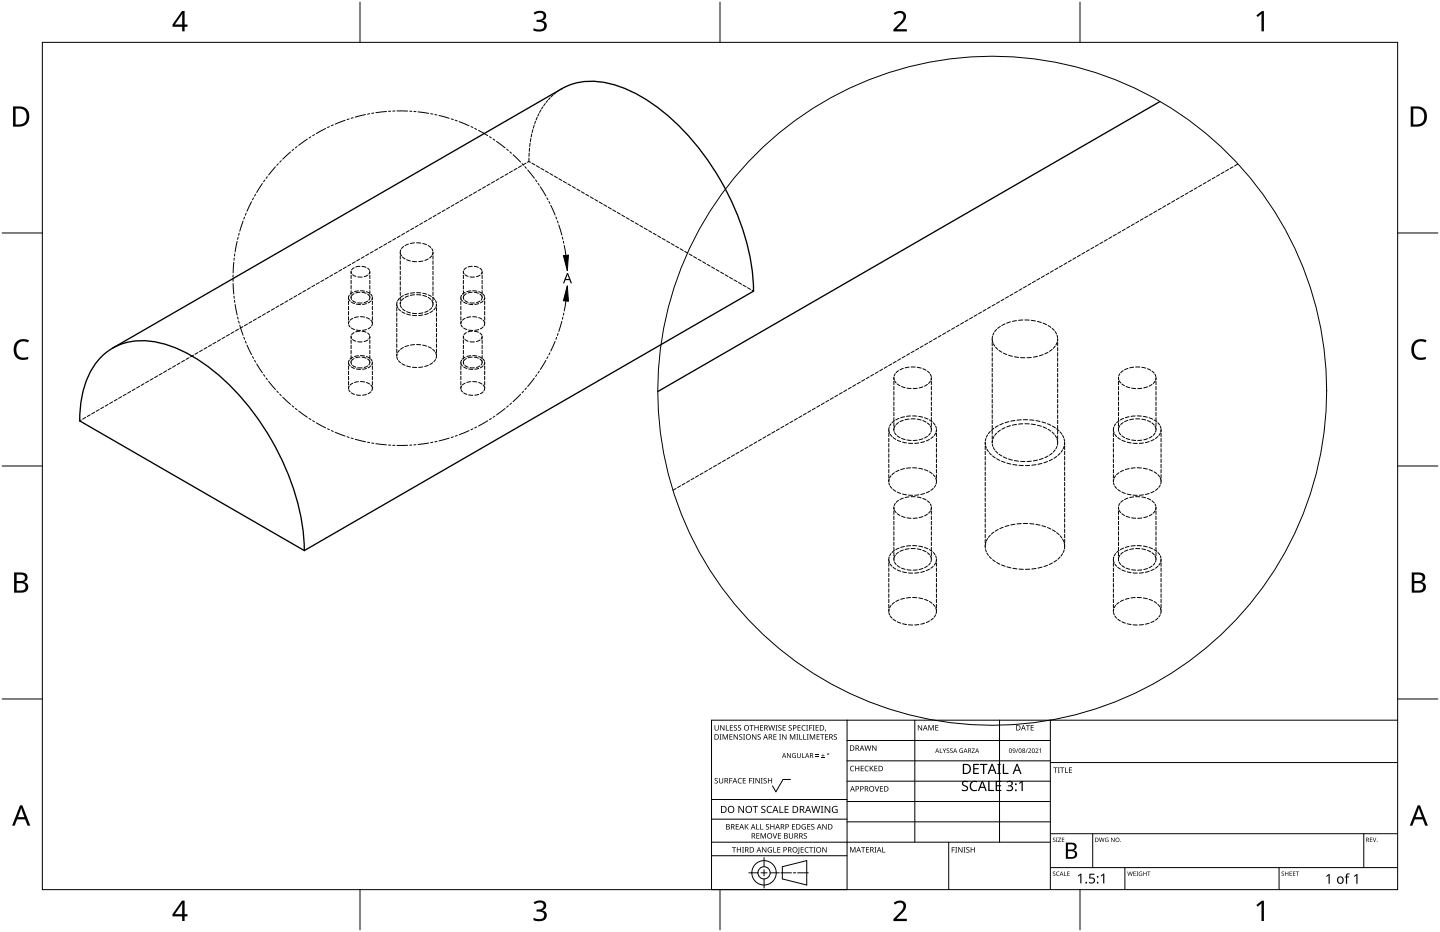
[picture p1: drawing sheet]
<svg xmlns="http://www.w3.org/2000/svg" width="432mm" height="279mm" viewBox="0 0 432 279" stroke-linecap="round" stroke-linejoin="round" font-family="sans-serif">
<g fill="none" stroke="#000" stroke-width=".3">
<path d="M159.8 38.9l-.2 .8M160.2 37.6l-.3 .8M160.6 36.4l-.3 .8M161.1 35.2l-.3 .8M161.6 34.1l-.3 .7M162.2 33l-.4 .7M162.8 32l-.4 .7M163.5 31l-.5 .7M164.2 30.1l-.5 .6M165 29.3l-.5 .6M165.8 28.5l-.5 .5M166.7 27.8l-.6 .5"/>
<path d="M167.5 27.2l-.6 .4M168.5 26.6l-.6 .4M138.8 59.8l-.9 .5M140.2 59l-.9 .5M141.5 58.2l-.9 .6M142.9 57.5l-.9 .5M144.2 56.7l-.9 .5M145.6 55.9l-.9 .5M146.9 55.1l-.9 .6M148.3 54.4l-.9 .5M149.6 53.6l-.9 .5M151 52.8l-.9 .5"/>
<path d="M152.3 52l-.9 .5M153.7 51.3l-.9 .5M155 50.5l-.9 .5M156.4 49.7l-.9 .5M157.7 48.9l-.9 .5M158.6 48.4l-.4 .3M158.6 48.4l.5 .3M158.6 47.4v1M158.7 45.9l-.1 1M158.8 44.4l-.1 1M159 42.9l-.2 1M159.2 41.5l-.2 1"/>
<path d="M159.5 40.2l-.2 .9M159.5 48.9l.9 .5M160.8 49.7l.9 .5M162.2 50.5l.9 .5M163.5 51.3l.9 .5M164.9 52l.9 .5M166.2 52.8l.9 .5M167.6 53.6l.9 .5M168.9 54.4l.9 .5M170.3 55.1l.9 .6M171.6 55.9l.9 .5M173 56.7l.9 .5"/>
<path d="M174.3 57.5l.9 .5M175.7 58.2l.9 .6M177 59l.9 .5M178.4 59.8l.9 .5M353.6 59.3l-.9 .6M354.9 58.6l-.9 .5M356.3 57.8l-.9 .5M357.6 57l-.9 .5M359 56.2l-.9 .5M360.3 55.4l-.9 .6M361.7 54.7l-.9 .5M363 53.9l-.9 .5"/>
<path d="M364.4 53.1l-.9 .5M365.7 52.3l-.9 .6M367.1 51.6l-.9 .5M368.4 50.8l-.9 .5M369.8 50l-.9 .5M371.1 49.2l-.9 .5M105.2 79.2l-.9 .6M106.5 78.5l-.9 .5M107.9 77.7l-.9 .5M107.9 79.8l-1.2 .2M108.6 79.9l1.2 .3M109.2 76.9l-.9 .5"/>
<path d="M110.6 76.1l-.9 .6M111.9 75.4l-.9 .5M113.3 74.6l-.9 .5M114.6 73.8l-.9 .5M115.9 73l-.9 .5M117.3 72.2l-.9 .6M118.6 71.5l-.9 .5M120 70.7l-.9 .5M120 76.7v1M120 78.2v1M120 79.8v1M120.1 76l.3 .7"/>
<path d="M120.2 74.9l-.2 1.2M120.7 77l.8 .6M121 73.9l-.6 .6M121.3 69.9l-.9 .5M121.9 77.9l1.1 .3M122.5 73.2l-1 .4M122.7 69.1l-.9 .6M123.7 78.4l1.2 .1M124 68.4l-.9 .5M124.3 72.8l-1.3 .2M124.9 72.8l1.3 .1M125.4 67.6l-.9 .5"/>
<path d="M126.7 66.8l-.9 .5M126.8 78.2l-1.2 .2M126.8 73l1.1 .4M128.1 66l-.9 .5M128.4 77.6l-1 .5M128.4 73.6l.8 .6M129.4 65.2l-.9 .6M129.5 76.7l-.7 .6M129.5 74.5l.3 .7M129.8 76.1v-.5l-.1 .8M129.8 76.7v1M129.8 78.2v1"/>
<path d="M129.8 79.8v1M130.8 64.5l-.9 .5M132.1 63.7l-.9 .5M133.5 62.9l-.9 .5M134.8 62.1l-.9 .6M136.2 61.4l-.9 .5M137.5 60.6l-.9 .5M141.6 79.8l-1.2 .2M142.3 79.9l1.1 .3M179.7 60.6l.9 .5M181.1 61.4l.9 .5M182.4 62.1l.9 .6"/>
<path d="M183.7 62.9l.9 .5M185.1 63.7l.9 .5M186.4 64.5l.9 .5M187.8 65.2l.9 .6M189.1 66l.9 .5M190.5 66.8l.9 .5M191.8 67.6l.9 .5M193.2 68.4l.9 .5M194.5 69.1l.9 .6M195.9 69.9l.9 .5M197.2 70.7l.9 .5M198.6 71.5l.9 .5"/>
<path d="M199.9 72.2l.9 .6M201.3 73l.9 .5M202.6 73.8l.9 .5M204 74.6l.9 .5M205.3 75.4l.9 .5M206.6 76.1l.9 .6M208 76.9l.9 .5M209.3 77.7l.9 .5M210.7 78.5l.9 .5M212 79.2l.9 .6M318.6 79.6l-.9 .5M319.9 78.8l-.9 .5"/>
<path d="M321.3 78l-.9 .5M322.6 77.2l-.9 .5M324 76.4l-.9 .6M325.3 75.7l-.9 .5M326.6 74.9l-.9 .5M328 74.1l-.9 .5M329.3 73.3l-.9 .6M330.7 72.6l-.9 .5M332 71.8l-.9 .5M333.4 71l-.9 .5M334.7 70.2l-.9 .5M336.1 69.4l-.9 .6"/>
<path d="M337.4 68.7l-.9 .5M338.8 67.9l-.9 .5M340.1 67.1l-.9 .5M341.5 66.3l-.9 .6M342.8 65.6l-.9 .5M344.2 64.8l-.9 .5M345.5 64l-.9 .5M346.9 63.2l-.9 .5M348.2 62.4l-.9 .6M349.5 61.7l-.9 .5M350.9 60.9l-.9 .5M352.2 60.1l-.9 .5"/>
<path d="M70.1 99.5l-.9 .5M71.5 98.7l-.9 .5M72.8 97.9l-.9 .5M74.2 97.1l-.9 .6M75.5 96.4l-.9 .5M76.9 95.6l-.9 .5M78.2 94.8l-.9 .5M79.6 94l-.9 .5M80.9 93.2l-.9 .6M82.3 92.5l-.9 .5M83.6 91.7l-.9 .5M85 90.9l-.9 .5"/>
<path d="M86.3 90.1l-.9 .6M87.7 89.4l-.9 .5M89 88.6l-.9 .5M90.4 87.8l-.9 .5M91.7 87l-.9 .5M93 86.2l-.9 .6M94.4 85.5l-.9 .5M95.7 84.7l-.9 .5M97.1 83.9l-.9 .5M98.4 83.1l-.9 .6M99.8 82.4l-.9 .5M101.1 81.6l-.9 .5"/>
<path d="M102.5 80.8l-.9 .5M103.8 80l-.9 .5M104.5 90.3v1M104.5 91.8v1.1M104.5 93.4v1M104.5 94.9v1.1M104.6 97.4l.4 .6M104.6 89.6l.4 .7M104.7 96.3l-.2 .7v-.5M104.7 88.5l-.2 1.2M105.3 81.5v.5M105.3 82.5v1"/>
<path d="M105.3 84v1.1M105.3 85.6v1M105.3 87.2v1M105.3 88.7v.5M105.3 89l.1 .8M105.3 81.3l.1 .7M105.4 98.3l.9 .5M105.4 90.6l.9 .4M105.7 90.1l1 .5M105.7 82.3l1 .6M105.8 95.4l-.8 .6M105.8 87.6l-.8 .6"/>
<path d="M106.2 88l-.8 .7M106.2 80.3l-.8 .6M106.2 99.7l-.8 .6M106.9 98.9l1.2 .2M106.9 91.2l1.2 .1M107.3 90.8h1.3M107.3 83h1.3M107.5 95l-1.2 .2M107.5 87.2l-1.2 .2M107.9 87.6l-1.2 .2M107.9 99.3l-1.2 .2M108.1 94.9l1.2 .2"/>
<path d="M108.1 87.2l1.2 .1M108.6 87.6l1.2 .3M108.6 99.3l1.2 .3M109.9 98.8l-1.2 .2M109.9 95.2l.9 .5M109.9 91l-1.2 .3M109.9 87.4l.9 .5M110.2 90.3l-1 .4M110.2 88.2l.6 .7M110.2 82.5l-1 .4M110.2 80.4l.6 .7M110.2 99.9l.6 .6"/>
<path d="M110.9 88.7l-.3 1.3M110.9 82v-.5l-.3 .7M110.9 82.5v1M110.9 84v1.1M110.9 85.6v1M110.9 87.2v1M111.2 98l-.8 .6M111.2 96l.4 .6M111.2 90.3l-.8 .5M111.2 88.2l.4 .7M111.7 96.5l-.3 1.2M111.7 89.7v-.5l-.3 .7"/>
<path d="M111.7 90.3v1M111.7 91.8v1.1M111.7 93.4v1M111.7 94.9v1.1M119 92.2v1M119 93.8v1M119 95.3v1.1M119 96.9v1M119 98.4v1.1M119 100v1M119 91.5l.3 .7M119.1 90.5l-.1 1.2"/>
<path d="M119.5 92.6l.6 .6M119.8 89.5l-.5 .6M120 81.3v1.1M120 82.9v1M120 84.4v1.1M120 86v1M120 87.5v1.1M120 89.1v1M120.1 91.5l.3 .8M120.2 90.4l-.2 .8v-.5M120.5 93.5l.9 .5M120.7 92.6l.8 .6"/>
<path d="M120.9 88.6l-.8 .6M121 89.4l-.6 .7M121.9 93.4l1.1 .4M122 94.1l1.1 .3M122.5 88.7l-1 .5M122.5 88l-1.1 .4M123.7 93.9l1.2 .1M123.7 94.5l1.2 .1M124.3 88.4l-1.3 .2M124.3 87.8l-1.2 .1M124.9 87.7l1.3 .1M124.9 88.3l1.3 .1"/>
<path d="M126.8 94.4l-1.3 .2M126.8 87.9l1.1 .3M126.8 93.8l-1.2 .2M126.8 88.6l1.1 .3M128.4 93.2l-1 .4M128.4 89.2l.8 .6M128.4 94l-1.1 .3M128.4 88.4l1 .5M129.5 92.3l-.7 .6M129.5 90.1l.3 .7M129.7 93.2l-.8 .5M129.7 89.2l.7 .6"/>
<path d="M129.8 90.7l-.1 1.2M129.8 81.3v1.1M129.8 82.9v1M129.8 84.4v1.1M129.8 86v1M129.8 87.5v1.1M129.8 89.1v1M130.6 92.2l-.5 .7M130.6 90.1l.2 .7M130.9 91.7v-.5l-.2 .7M130.9 92.2v1M130.9 93.8v1"/>
<path d="M130.9 95.3v1.1M130.9 96.9v1M130.9 98.4v1.1M130.9 100v1M138.2 90.3v1M138.2 91.8v1.1M138.2 93.4v1M138.2 94.9v1.1M138.2 97.4l.5 .6M138.2 89.6l.5 .7M138.4 96.3l-.2 .7v-.5M138.4 88.5l-.2 1.2"/>
<path d="M139 81.5v.5M139 82.5v1M139 84v1.1M139 85.6v1M139 87.2v1M139 88.7v.5M139 81.3l.1 .7M139 89l.1 .8M139 98.3l1 .5M139 90.6l1 .4M139.4 82.3l1 .6M139.4 90.1l1 .5"/>
<path d="M139.5 95.4l-.8 .6M139.5 87.6l-.8 .6M139.8 99.7l-.7 .6M139.8 80.3l-.7 .6M139.8 88l-.7 .7M140.5 98.9l1.3 .2M140.5 91.2l1.3 .1M141 83h1.3M141 90.8h1.3M141.1 95l-1.1 .2M141.1 87.2l-1.1 .2M141.6 99.3l-1.2 .2"/>
<path d="M141.6 87.6l-1.2 .2M141.8 94.9l1.2 .2M141.8 87.2l1.2 .1M142.3 99.3l1.1 .3M142.3 87.6l1.1 .3M143.6 98.8l-1.2 .2M143.6 95.2l.9 .5M143.6 91l-1.2 .3M143.6 87.4l.9 .5M143.9 99.9l.6 .6M143.9 82.5l-1 .4M143.9 80.4l.6 .7"/>
<path d="M143.9 90.3l-1 .4M143.9 88.2l.6 .7M144.6 82v-.5l-.3 .7M144.6 88.7l-.3 1.3M144.6 82.5v1M144.6 84v1.1M144.6 85.6v1M144.6 87.2v1M144.9 98l-.8 .6M144.9 96l.4 .6M144.9 90.3l-.8 .5M144.9 88.2l.4 .7"/>
<path d="M145.3 96.5l-.2 1.2M145.3 89.7v-.5l-.2 .7M145.3 90.3v1M145.3 91.8v1.1M145.3 93.4v1M145.3 94.9v1.1M213.4 80l.9 .5M214.7 80.8l.9 .5M216.1 81.6l.9 .5M217.4 82.4l.9 .5M218.8 83.1l.9 .6M220.1 83.9l.9 .5"/>
<path d="M221.5 84.7l.9 .5M222.8 85.5l.9 .5M224.2 86.2l.9 .6M225.5 87l.5 .3M283.5 99.8l-.9 .5M284.9 99l-.9 .5M286.2 98.2l-.9 .5M287.6 97.4l-.9 .6M288.9 96.7l-.9 .5M290.3 95.9l-.9 .5M291.6 95.1l-.9 .5M293 94.3l-.9 .5"/>
<path d="M294.3 93.6l-.9 .5M295.7 92.8l-.9 .5M297 92l-.9 .5M298 99.8l-.3 .7M298.4 91.2l-.9 .5M298.8 98.8l-.5 .6M299.7 90.4l-.9 .6M300 97.9l-.8 .5M301.1 89.7l-.9 .5M301.4 97.1l-1 .5M302.4 88.9l-.9 .5M303 96.5l-1.1 .4"/>
<path d="M303.7 88.1l-.9 .5M304.8 96.1l-1.2 .3M305.1 87.3l-.9 .5M306.4 86.6l-.9 .5M306.7 95.9l-1.3 .1M307.3 95.9l1.3 .1M307.8 85.8l-.9 .5M309.1 85l-.9 .5M309.3 96l1.2 .2M310.5 84.2l-.9 .5M311.1 96.4l1.1 .3M311.8 83.4l-.9 .6"/>
<path d="M312.8 96.9l1 .4M313.2 82.7l-.9 .5M314.3 97.6l.8 .5M314.5 81.9l-.9 .5M315.5 98.4l.6 .7M315.9 81.1l-.9 .5M316.4 99.4l.4 .7M317.2 80.3l-.9 .5M35.1 119.7l-.9 .5M36.5 118.9l-.9 .5M37.8 118.1l-.9 .6M39.2 117.4l-.9 .5"/>
<path d="M40.5 116.6l-.9 .5M41.9 115.8l-.9 .5M43.2 115l-.9 .5M44.6 114.2l-.9 .6M45.9 113.5l-.9 .5M47.2 112.7l-.9 .5M48.6 111.9l-.9 .5M49.9 111.1l-.9 .6M51.3 110.4l-.9 .5M52.6 109.6l-.9 .5M54 108.8l-.9 .5M55.3 108l-.9 .5"/>
<path d="M56.7 107.2l-.9 .6M58 106.5l-.9 .5M59.4 105.7l-.9 .5M60.7 104.9l-.9 .5M62.1 104.1l-.9 .6M63.4 103.4l-.9 .5M64.8 102.6l-.9 .5M66.1 101.8l-.9 .5M67.5 101l-.9 .5M68.8 100.2l-.9 .6M104.5 109.7v1M104.5 111.3v1"/>
<path d="M104.5 112.8v1.1M104.5 114.4v1M104.6 116.8l.4 .7M104.6 109l.4 .7M104.7 115.7l-.2 .7v-.5M104.7 108l-.2 1.2M105.3 100.9v.5M105.3 101.9v1.1M105.3 103.5v1M105.3 105v1.1M105.3 106.6v1M105.3 108.2v.5"/>
<path d="M105.3 108.5l.1 .7M105.3 100.7l.1 .7M105.4 117.8l.9 .4M105.4 110l.9 .5M105.7 109.6l1 .5M105.7 101.8l1 .5M105.8 114.9l-.8 .5M105.8 107.1l-.8 .5M106.2 107.5l-.8 .6M106.9 118.4l1.2 .1M106.9 110.6l1.2 .1M107.3 110.2l1.3 .1"/>
<path d="M107.3 102.4l1.3 .1M107.5 114.4l-1.2 .3M107.5 106.6l-1.2 .3M107.9 107.1l-1.2 .2M108.1 114.4l1.2 .1M108.1 106.6l1.2 .1M108.6 107.1l1.2 .3M109.9 118.2l-1.2 .3M109.9 114.7l.9 .4M109.9 110.5l-1.2 .2M109.9 106.9l.9 .4M110.2 109.7l-1 .5"/>
<path d="M110.2 107.6l.6 .7M110.2 101.9l-1 .5M110.9 108.2l-.3 1.2M110.9 101.4v-.5l-.3 .7M110.9 101.9v1.1M110.9 103.5v1M110.9 105v1.1M110.9 106.6v1M111.2 117.5l-.8 .5M111.2 115.4l.4 .7M111.2 109.7l-.8 .6M111.2 107.6l.4 .7"/>
<path d="M111.7 115.9l-.3 1.3M111.7 109.2v-.5l-.3 .7M111.7 109.7v1M111.7 111.3v1M111.7 112.8v1.1M111.7 114.4v1M119 101.5v1.1M119 103.1v1M119 104.7v1M119 107.1l.3 .7M119.1 106l-.1 .7v-.5M119.5 108.1l.6 .6"/>
<path d="M119.8 105l-.5 .7M120.5 109l.9 .5M120.9 104.2l-.8 .5M122 109.7l1.1 .3M122.5 103.6l-1.1 .3M123.7 110.1l1.2 .1M124.3 103.3l-1.2 .2M124.9 103.3l1.3 .1M126.8 110l-1.3 .1M126.8 103.5l1.1 .3M128.4 109.5l-1.1 .4M128.4 103.9l1 .5"/>
<path d="M129.7 108.7l-.8 .6M129.7 104.7l.7 .6M130.6 107.8l-.5 .6M130.6 105.7l.2 .7M130.9 106.2l-.2 1.2M130.9 101.5v1.1M130.9 103.1v1M130.9 104.7v1M138.2 109.7v1M138.2 111.3v1M138.2 112.8v1.1M138.2 114.4v1"/>
<path d="M138.2 109l.5 .7M138.2 116.8l.5 .7M138.4 108l-.2 1.2M138.4 115.7l-.2 .7v-.5M139 100.9v.5M139 101.9v1.1M139 103.5v1M139 105v1.1M139 106.6v1M139 108.2v.5M139 108.5l.1 .7M139 100.7l.1 .7"/>
<path d="M139 110l1 .5M139 117.8l1 .4M139.4 109.6l1 .5M139.4 101.8l1 .5M139.5 107.1l-.8 .5M139.5 114.9l-.8 .5M139.8 107.5l-.7 .6M140.5 110.6l1.3 .1M140.5 118.4l1.3 .1M141 110.2l1.3 .1M141 102.4l1.3 .1M141.1 106.6l-1.1 .3"/>
<path d="M141.1 114.4l-1.1 .3M141.6 107.1l-1.2 .2M141.8 106.6l1.2 .1M141.8 114.4l1.2 .1M142.3 107.1l1.1 .3M143.6 110.5l-1.2 .2M143.6 106.9l.9 .4M143.6 118.2l-1.2 .3M143.6 114.7l.9 .4M143.9 109.7l-1 .5M143.9 107.6l.6 .7M143.9 101.9l-1 .5"/>
<path d="M144.6 108.2l-.3 1.2M144.6 101.4v-.5l-.3 .7M144.6 101.9v1.1M144.6 103.5v1M144.6 105v1.1M144.6 106.6v1M144.9 109.7l-.8 .6M144.9 107.6l.4 .7M144.9 117.5l-.8 .5M144.9 115.4l.4 .7M145.3 109.2v-.5l-.2 .7M145.3 115.9l-.2 1.3"/>
<path d="M145.3 109.7v1M145.3 111.3v1M145.3 112.8v1.1M145.3 114.4v1M248.5 120l-.9 .5M249.9 119.2l-.9 .5M251.2 118.4l-.9 .6M252.6 117.7l-.9 .5M253.9 116.9l-.9 .5M255.3 116.1l-.9 .5M256.6 115.3l-.9 .5M257.9 114.6l-.9 .5"/>
<path d="M259.3 113.8l-.9 .5M260.6 113l-.9 .5M262 112.2l-.9 .5M263.3 111.4l-.9 .6M264.7 110.7l-.9 .5M266 109.9l-.9 .5M267.4 109.1l-.9 .5M268 113.3v.5M268 114.3v1M268 115.8v1.1M268 117.4v1M268 119v1"/>
<path d="M268.1 113.1v.7M268.3 114.1l.4 .7M268.5 112l-.4 .7M268.7 108.3l-.9 .5M269 115.1l.9 .5M269.4 111.1l-.7 .6M270.1 107.6l-.9 .5M270.3 115.9l1.1 .3M270.9 110.4l-1 .5M271.4 106.8l-.9 .5M272 116.4l1.2 .1M272.6 110.1l-1.2 .2"/>
<path d="M272.8 106l-.9 .5M273.2 110h1.2M274.1 105.2l-.9 .5M275 116.4l-1.2 .1M275 110.1l1.2 .3M275.5 104.4l-.9 .6M276.7 116l-1.1 .3M276.7 110.5l1 .5M276.8 103.7l-.9 .5M278.1 115.2l-.9 .6M278.1 111.3l.6 .6M278.2 102.9l-.9 .5"/>
<path d="M279 114.3l-.6 .7M279 112.2l.2 .7M279.3 113.8v-.5l-.2 .7M279.3 114.3v1M279.3 115.8v1.1M279.3 117.4v1M279.3 119v1M279.5 102.1l-.9 .5M280.8 101.3l-.9 .5M282.2 100.6l-.9 .5M297.5 102.6v1.1M297.5 104.2v1"/>
<path d="M297.5 105.7v1.1M297.5 107.3v1M297.5 108.8v1.1M297.5 110.4v1M297.5 112v1M297.5 113.5v1.1M297.5 115.1v1M297.5 116.6v1.1M297.5 118.2v1M297.5 119.7v1.1M297.5 102l.2 .7M297.6 100.8l-.1 1.3"/>
<path d="M297.9 103.1l.4 .7M298.5 104.1l.7 .6M299.6 105l.8 .6M300.9 105.8l1 .5M302.4 106.5l1.2 .3M304.2 107l1.2 .1M306.1 107.2l1.2 .1M309.3 107.1l-1.3 .1M311.1 106.8l-1.2 .3M312.8 106.3l-1.1 .4M314.3 105.6l-1 .5M315.5 104.7l-.8 .6"/>
<path d="M316.4 103.8l-.6 .6M317 102.7l-.4 .7M317 100.5l.1 .7M317.1 102.1v-.5v.7M317.1 102.6v1.1M317.1 104.2v1M317.1 105.7v1.1M317.1 107.3v1M317.1 108.8v1.1M317.1 110.4v1M317.1 112v1M317.1 113.5v1.1"/>
<path d="M317.1 115.1v1M317.1 116.6v1.1M317.1 118.2v1M317.1 119.7v1.1M335.4 113.3v.5M335.4 114.3v1M335.4 115.8v1.1M335.4 117.4v1M335.4 119v1M335.4 113.1l.1 .7M335.6 114.1l.5 .7M335.8 112l-.3 .7"/>
<path d="M336.4 115.1l.8 .5M336.8 111.1l-.7 .6M337.7 115.9l1.1 .3M338.2 110.4l-1 .5M339.3 116.4l1.2 .1M339.9 110.1l-1.1 .2M340.5 110h1.3M342.4 116.4l-1.2 .1M342.4 110.1l1.2 .3M344.1 116l-1.1 .3M344.1 110.5l.9 .5M345.4 115.2l-.8 .6"/>
<path d="M345.4 111.3l.7 .6M346.3 114.3l-.5 .7M346.3 112.2l.3 .7M346.6 113.8v-.5l-.1 .7M346.6 114.3v1M346.6 115.8v1.1M346.6 117.4v1M346.6 119v1M24.3 125.9l-.4 .3M25.7 125.1l-.9 .6M27 124.4l-.9 .5M28.4 123.6l-.9 .5"/>
<path d="M29.7 122.8l-.9 .5M31.1 122l-.9 .5M32.4 121.2l-.9 .6M33.8 120.5l-.9 .5M214.8 139.4l-.9 .6M216.2 138.7l-.9 .5M217.5 137.9l-.9 .5M218.9 137.1l-.9 .5M220.2 136.3l-.9 .5M221.6 135.5l-.9 .6M222.9 134.8l-.9 .5M224.3 134l-.9 .5"/>
<path d="M225.6 133.2l-.9 .5M227 132.4l-.9 .6M228.3 131.7l-.9 .5M229.7 130.9l-.9 .5M231 130.1l-.9 .5M232.4 129.3l-.9 .5M233.7 128.5l-.9 .6M235 127.8l-.9 .5M236.4 127l-.9 .5M237.7 126.2l-.9 .5M239.1 125.4l-.9 .6M240.4 124.7l-.9 .5"/>
<path d="M241.8 123.9l-.9 .5M243.1 123.1l-.9 .5M244.5 122.3l-.9 .5M245.8 121.5l-.9 .6M247.2 120.8l-.9 .5M266.5 129.8v1.1M266.5 131.4v1M266.5 133v1M266.5 134.5v1M266.5 136.1v1M266.5 137.6v1.1M266.5 139.2v1"/>
<path d="M266.5 129.2l.3 .7M266.6 128.1l-.1 1.2M266.9 130.2l.6 .7M267.2 127.1l-.4 .6M267.8 131.2l.8 .5M268 120.5v1M268 122.1v1M268 123.6v1.1M268 125.2v1M268 126.7v1.1M268 128.3v.5M268.1 128.6v.7"/>
<path d="M268.2 126.2l-.7 .5M268.3 129.7l.4 .7M268.5 127.6l-.4 .7M269 130.7l.9 .5M269.1 132l1 .4M269.4 126.7l-.7 .6M269.6 125.4l-1 .5M270.3 131.4l1.1 .4M270.6 132.5l1.2 .3M270.9 126l-1 .4M271.2 124.9l-1.1 .3M272 131.9l1.2 .1"/>
<path d="M272.4 132.9h1.3M272.6 125.6l-1.2 .2M273 124.7l-1.2 .1M273.2 125.6h1.2M273.7 124.7h1.2M275 132l-1.2 .1M275 125.7l1.2 .2M275.5 132.8l-1.2 .1M275.5 124.8l1.2 .3M276.7 131.5l-1.1 .3M276.7 126.1l1 .4M277.2 132.4l-1.1 .3"/>
<path d="M277.2 125.2l1.1 .4M278.1 130.8l-.9 .5M278.1 126.8l.6 .6M278.7 131.7l-.9 .5M278.7 125.9l.8 .5M279 129.9l-.6 .6M279 127.8l.2 .7M279.3 128.3l-.2 1.2M279.3 120.5v1M279.3 122.1v1M279.3 123.6v1.1M279.3 125.2v1"/>
<path d="M279.3 126.7v1.1M279.8 130.9l-.7 .6M279.8 126.7l.6 .7M280.6 129.9l-.5 .7M280.6 127.7l.2 .7M280.8 129.3v-.5l-.1 .7M280.8 129.8v1.1M280.8 131.4v1M280.8 133v1M280.8 134.5v1M280.8 136.1v1M280.8 137.6v1.1"/>
<path d="M280.8 139.2v1M295.4 133.7v1.1M295.4 135.3v1M295.4 136.8v1.1M295.4 138.4v1M295.4 140v1M295.4 132.5l.1 .8-.1-.6M295.5 133.6l.3 .7M295.6 131.4l-.1 .7M295.9 134.7l.5 .7M296.1 130.3l-.3 .8M296.7 135.7l.6 .7"/>
<path d="M296.9 129.3l-.5 .7M297.5 121.3v1M297.5 122.8v1.1M297.5 124.4v1M297.5 126v1M297.5 127.5v1M297.5 129.1v1M297.5 130.6v1.1M297.5 133.1l.2 .7M297.6 132l-.1 .7v-.5M297.6 136.7l.8 .6M297.9 134.2l.4 .7"/>
<path d="M298 128.4l-.7 .6M298 130.9l-.3 .7M298.5 135.2l.7 .6M298.8 129.9l-.5 .6M298.9 137.5l.9 .5M299.3 127.6l-.9 .5M299.6 136.1l.8 .6M300 129l-.8 .6M300.3 138.2l1.1 .5M300.8 126.9l-1 .5M300.9 137l1 .4M301.4 128.2l-1 .5"/>
<path d="M301.9 138.8l1.2 .3M302.4 137.6l1.2 .3M302.5 126.4l-1.1 .3M303 127.6l-1.1 .4M303.7 139.2l1.3 .2M304.2 138.1l1.2 .2M304.3 126l-1.2 .3M304.8 127.2l-1.2 .3M305.6 139.5l1.3 .1M306.1 138.3l1.2 .1M306.2 125.9l-1.2 .1M306.7 127l-1.3 .1"/>
<path d="M306.9 125.8h1.2M307.3 127l1.3 .1M308.8 139.5l-1.3 .1M308.8 125.9l1.2 .1M309.3 138.3h-1.3M309.3 127.1l1.2 .2M310.7 139.3l-1.3 .2M310.7 126.1l1.2 .2M311.1 137.9l-1.2 .3M311.1 127.5l1.1 .3M312.4 138.9l-1.1 .3M312.4 126.5l1.2 .3"/>
<path d="M312.8 137.4l-1.1 .4M312.8 128l1 .4M314.1 138.4l-1.1 .3M314.1 127l1 .5M314.3 136.7l-1 .5M314.3 128.7l.8 .5M315.5 135.8l-.8 .6M315.5 129.6l.6 .6M315.6 137.7l-1 .4M315.6 127.7l.9 .6M316.4 134.9l-.6 .6M316.4 130.5l.4 .7"/>
<path d="M316.9 136.8l-.9 .6M316.9 128.6l.7 .6M317 133.8l-.4 .7M317 131.6l.1 .7M317.1 132.2v1.2M317.1 121.3v1M317.1 122.8v1.1M317.1 124.4v1M317.1 126v1M317.1 127.5v1M317.1 129.1v1M317.1 130.6v1.1"/>
<path d="M317.9 135.9l-.7 .6M317.9 129.5l.5 .7M318.6 134.9l-.4 .7M318.6 130.5l.4 .7M319.1 133.8l-.3 .7M319.1 131.6l.1 .7M319.2 133.2v-.5v.7M319.2 133.7v1.1M319.2 135.3v1M319.2 136.8v1.1M319.2 138.4v1M319.2 140v1"/>
<path d="M333.9 129.8v1.1M333.9 131.4v1M333.9 133v1M333.9 134.5v1M333.9 136.1v1M333.9 137.6v1.1M333.9 139.2v1M333.9 129.2l.2 .7M334 128.1l-.1 1.2M334.3 130.2l.5 .7M334.5 127.1l-.4 .6M335.2 131.2l.8 .5"/>
<path d="M335.4 120.5v1M335.4 122.1v1M335.4 123.6v1.1M335.4 125.2v1M335.4 126.7v1.1M335.4 128.3v.5M335.4 128.6l.1 .7M335.5 126.2l-.7 .5M335.6 129.7l.5 .7M335.8 127.6l-.3 .7M336.4 130.7l.8 .5M336.4 132l1 .4"/>
<path d="M336.8 126.7l-.7 .6M336.9 125.4l-.9 .5M337.7 131.4l1.1 .4M338 132.5l1.2 .3M338.2 126l-1 .4M338.6 124.9l-1.2 .3M339.3 131.9l1.2 .1M339.8 132.9h1.2M339.9 125.6l-1.1 .2M340.4 124.7l-1.2 .1M340.5 125.6h1.3M341 124.7h1.3"/>
<path d="M342.4 132l-1.2 .1M342.4 125.7l1.2 .2M342.9 132.8l-1.3 .1M342.9 124.8l1.1 .3M344.1 131.5l-1.1 .3M344.1 126.1l.9 .4M344.6 132.4l-1.1 .3M344.6 125.2l1 .4M345.4 130.8l-.8 .5M345.4 126.8l.7 .6M346.1 131.7l-1 .5M346.1 125.9l.8 .5"/>
<path d="M346.3 129.9l-.5 .6M346.3 127.8l.3 .7M346.6 128.3l-.1 1.2M346.6 120.5v1M346.6 122.1v1M346.6 123.6v1.1M346.6 125.2v1M346.6 126.7v1.1M347.2 130.9l-.7 .6M347.2 126.7l.5 .7M347.9 129.9l-.4 .7M347.9 127.7l.2 .7"/>
<path d="M348.2 129.3v-.5l-.2 .7M348.2 129.8v1.1M348.2 131.4v1M348.2 133v1M348.2 134.5v1M348.2 136.1v1M348.2 137.6v1.1M348.2 139.2v1M202.7 146.4l-.9 .6M204.1 145.7l-.9 .5M205.4 144.9l-.9 .5M206.8 144.1l-.9 .5"/>
<path d="M208.1 143.3l-.9 .5M209.5 142.5l-.9 .6M210.8 141.8l-.9 .5M212.1 141l-.9 .5M213.5 140.2l-.9 .5M266.5 140.7v1.1M266.5 142.3v1M266.5 144.7l.3 .7M266.6 143.6l-.1 .8v-.6M266.9 145.8l.6 .6M267.2 142.6l-.4 .7M267.8 146.7l.8 .6"/>
<path d="M268 152.1v.6M268 153.2v1M268 154.7v1.1M268 156.3v1M268 157.8v1.1M268 159.4v1M268.1 152v.7M268.2 141.7l-.7 .6M268.3 153l.4 .7M268.5 150.9l-.4 .7M269 154l.9 .5M269.1 147.5l1 .4"/>
<path d="M269.4 150l-.7 .6M269.6 141l-1 .4M270.3 154.8l1.1 .3M270.6 148.1l1.2 .2M270.9 149.3l-1 .5M271.2 140.5l-1.1 .3M272 155.2l1.2 .2M272.4 148.4l1.3 .1M272.6 149l-1.2 .2M273 140.3l-1.2 .1M273.2 148.9h1.2M273.7 140.2l1.2 .1"/>
<path d="M275 155.3l-1.2 .1M275 149l1.2 .2M275.5 148.3l-1.2 .2M275.5 140.4l1.2 .2M276.7 154.9l-1.1 .3M276.7 149.4l1 .5M277.2 147.9l-1.1 .3M277.2 140.8l1.1 .4M278.1 154.1l-.9 .5M278.1 150.1l.6 .7M278.7 147.3l-.9 .4M278.7 141.4l.8 .6"/>
<path d="M279 153.2l-.6 .6M279 151.1l.2 .7M279.3 152.7v-.6l-.2 .7M279.3 153.2v1M279.3 154.7v1.1M279.3 156.3v1M279.3 157.8v1.1M279.3 159.4v1M279.8 146.4l-.7 .6M279.8 142.3l.6 .7M280.6 145.4l-.5 .7M280.6 143.3l.2 .7"/>
<path d="M280.8 143.8l-.1 1.3M280.8 140.7v1.1M280.8 142.3v1M295.4 141.5v1M295.4 143.1v1M295.4 144.6v1.1M295.4 146.2v1M295.4 147.7v1.1M295.4 149.3v1M295.4 150.8v1.1M295.4 152.4v1M295.4 154v1"/>
<path d="M295.4 155.5v1M295.4 157.1v1M295.4 158.6v1.1M298 159.5l-.7 .6M299.3 158.7l-.9 .5M300.8 158l-1 .5M302.5 157.5l-1.1 .4M304.3 157.2l-1.2 .2M306.2 157l-1.2 .1M306.9 156.9h1.2M308.8 157l1.2 .1M310.7 157.2l1.2 .2"/>
<path d="M312.4 157.6l1.2 .3M314.1 158.1l1 .5M315.6 158.8l.9 .6M316.9 159.7l.7 .6M319.2 141.5v1M319.2 143.1v1M319.2 144.6v1.1M319.2 146.2v1M319.2 147.7v1.1M319.2 149.3v1M319.2 150.8v1.1M319.2 152.4v1"/>
<path d="M319.2 154v1M319.2 155.5v1M319.2 157.1v1M319.2 158.6v1.1M333.9 140.7v1.1M333.9 142.3v1M333.9 144.7l.2 .7M334 143.6l-.1 .8v-.6M334.3 145.8l.5 .6M334.5 142.6l-.4 .7M335.2 146.7l.8 .6M335.4 152.1v.6"/>
<path d="M335.4 153.2v1M335.4 154.7v1.1M335.4 156.3v1M335.4 157.8v1.1M335.4 159.4v1M335.4 152l.1 .7M335.5 141.7l-.7 .6M335.6 153l.5 .7M335.8 150.9l-.3 .7M336.4 154l.8 .5M336.4 147.5l1 .4M336.8 150l-.7 .6"/>
<path d="M336.9 141l-.9 .4M337.7 154.8l1.1 .3M338 148.1l1.2 .2M338.2 149.3l-1 .5M338.6 140.5l-1.2 .3M339.3 155.2l1.2 .2M339.8 148.4l1.2 .1M339.9 149l-1.1 .2M340.4 140.3l-1.2 .1M340.5 148.9h1.3M341 140.2l1.3 .1M342.4 155.3l-1.2 .1"/>
<path d="M342.4 149l1.2 .2M342.9 148.3l-1.3 .2M342.9 140.4l1.1 .2M344.1 154.9l-1.1 .3M344.1 149.4l.9 .5M344.6 147.9l-1.1 .3M344.6 140.8l1 .4M345.4 154.1l-.8 .5M345.4 150.1l.7 .7M346.1 147.3l-1 .4M346.1 141.4l.8 .6M346.3 153.2l-.5 .6"/>
<path d="M346.3 151.1l.3 .7M346.6 152.7v-.6l-.1 .7M346.6 153.2v1M346.6 154.7v1.1M346.6 156.3v1M346.6 157.8v1.1M346.6 159.4v1M347.2 146.4l-.7 .6M347.2 142.3l.5 .7M347.9 145.4l-.4 .7M347.9 143.3l.2 .7M348.2 143.8l-.2 1.3"/>
<path d="M348.2 140.7v1.1M348.2 142.3v1M266.5 168.7v1.1M266.5 170.3v1M266.5 171.8v1.1M266.5 173.4v1M266.5 175v1M266.5 176.5v1M266.5 178.1v1M266.5 179.6v1.1M266.5 168.1l.3 .7M266.6 167l-.1 1.2"/>
<path d="M266.9 169.1l.6 .7M267.2 166l-.4 .6M267.8 170.1l.8 .5M268 161v1M268 162.5v1M268 164.1v1M268 165.6v1.1M268 167.2v.5M268.1 167.5v.7M268.2 165l-.7 .6M268.3 168.6l.4 .6M268.5 166.5l-.4 .7"/>
<path d="M269 169.5l.9 .6M269.1 170.9l1 .4M269.4 165.6l-.7 .5M269.6 179.9l-1 .4M269.6 164.3l-1 .5M270.3 170.3l1.1 .4M270.6 171.4l1.2 .3M270.9 164.9l-1 .4M271.2 179.4l-1.1 .3M271.2 163.8l-1.1 .3M272 170.8l1.2 .1M272.4 171.8h1.3"/>
<path d="M272.6 164.5l-1.2 .2M273 179.1l-1.2 .2M273 163.6l-1.2 .1M273.2 164.5h1.2M273.7 179.1l1.2 .1M273.7 163.6h1.2M275 170.8l-1.2 .1M275 164.5l1.2 .3M275.5 179.3l1.2 .2M275.5 171.7l-1.2 .1M275.5 163.7l1.2 .3M276.7 170.4l-1.1 .3"/>
<path d="M276.7 165l1 .4M277.2 179.7l1.1 .4M277.2 171.3l-1.1 .3M277.2 164.1l1.1 .4M278.1 169.7l-.9 .5M278.1 165.7l.6 .6M278.7 170.6l-.9 .5M278.7 164.8l.8 .5M279 168.7l-.6 .7M279 166.6l.2 .7M279.3 167.2l-.2 1.2M279.3 161v1"/>
<path d="M279.3 162.5v1M279.3 164.1v1M279.3 165.6v1.1M279.8 169.8l-.7 .5M279.8 165.6l.6 .7M280.6 168.8l-.5 .6M280.6 166.6l.2 .7M280.8 168.2v-.5l-.1 .7M280.8 168.7v1.1M280.8 170.3v1M280.8 171.8v1.1M280.8 173.4v1"/>
<path d="M280.8 175v1M280.8 176.5v1M280.8 178.1v1M280.8 179.6v1.1M295.4 160.2v1M295.4 161.7v1.1M295.4 163.6l.1 .8M295.5 164.7l.3 .8M295.6 162.5l-.2 1.3M295.9 165.8l.5 .7M296.1 161.5l-.3 .7M296.7 166.8l.6 .7"/>
<path d="M296.9 160.4l-.5 .7M297.6 167.8l.8 .6M298.9 168.6l.9 .5M300.3 169.4l1.1 .4M301.9 169.9l1.2 .3M303.7 170.4l1.3 .1M305.6 170.6l1.3 .1M308.8 170.6l-1.3 .1M310.7 170.4l-1.3 .2M312.4 170l-1.1 .3M314.1 169.5l-1.1 .3M315.6 168.8l-1 .4"/>
<path d="M316.9 167.9l-.9 .6M317.9 167l-.7 .6M317.9 160.6l.5 .7M318.6 166l-.4 .7M318.6 161.6l.4 .7M319.1 164.9l-.3 .7M319.1 162.7l.1 .7M319.2 163.3v1.2M319.2 160.2v1M319.2 161.7v1.1M333.9 168.7v1.1M333.9 170.3v1"/>
<path d="M333.9 171.8v1.1M333.9 173.4v1M333.9 175v1M333.9 176.5v1M333.9 178.1v1M333.9 179.6v1.1M333.9 168.1l.2 .7M334 167l-.1 1.2M334.3 169.1l.5 .7M334.5 166l-.4 .6M335.2 170.1l.8 .5M335.4 161v1"/>
<path d="M335.4 162.5v1M335.4 164.1v1M335.4 165.6v1.1M335.4 167.2v.5M335.4 167.5l.1 .7M335.5 165l-.7 .6M335.6 168.6l.5 .6M335.8 166.5l-.3 .7M336.4 169.5l.8 .6M336.4 170.9l1 .4M336.8 165.6l-.7 .5M336.9 164.3l-.9 .5"/>
<path d="M336.9 179.9l-.9 .4M337.7 170.3l1.1 .4M338 171.4l1.2 .3M338.2 164.9l-1 .4M338.6 163.8l-1.2 .3M338.6 179.4l-1.2 .3M339.3 170.8l1.2 .1M339.8 171.8h1.2M339.9 164.5l-1.1 .2M340.4 163.6l-1.2 .1M340.4 179.1l-1.2 .2M340.5 164.5h1.3"/>
<path d="M341 163.6h1.3M341 179.1l1.3 .1M342.4 170.8l-1.2 .1M342.4 164.5l1.2 .3M342.9 171.7l-1.3 .1M342.9 163.7l1.1 .3M342.9 179.3l1.1 .2M344.1 170.4l-1.1 .3M344.1 165l.9 .4M344.6 171.3l-1.1 .3M344.6 164.1l1 .4M344.6 179.7l1 .4"/>
<path d="M345.4 169.7l-.8 .5M345.4 165.7l.7 .6M346.1 170.6l-1 .5M346.1 164.8l.8 .5M346.3 168.7l-.5 .7M346.3 166.6l.3 .7M346.6 167.2l-.1 1.2M346.6 161v1M346.6 162.5v1M346.6 164.1v1M346.6 165.6v1.1M347.2 169.8l-.7 .5"/>
<path d="M347.2 165.6l.5 .7M347.9 168.8l-.4 .6M347.9 166.6l.2 .7M348.2 168.2v-.5l-.2 .7M348.2 168.7v1.1M348.2 170.3v1M348.2 171.8v1.1M348.2 173.4v1M348.2 175v1M348.2 176.5v1M348.2 178.1v1M348.2 179.6v1.1"/>
<path d="M266.5 181.2v1M266.5 183.6l.3 .7M266.6 182.5l-.1 .7v-.5M266.9 184.7l.6 .6M267.2 181.5l-.4 .7M267.8 185.6l.8 .6M268.2 180.6l-.7 .6M269.1 186.4l1 .4M270.6 187l1.2 .2M272.4 187.3l1.3 .1M275.5 187.2l-1.2 .2M277.2 186.8l-1.1 .3"/>
<path d="M278.7 186.2l-.9 .4M278.7 180.3l.8 .6M279.8 185.3l-.7 .6M279.8 181.2l.6 .6M280.6 184.3l-.5 .7M280.6 182.2l.2 .7M280.8 182.7l-.1 1.3M280.8 181.2v1M333.9 181.2v1M333.9 183.6l.2 .7M334 182.5l-.1 .7v-.5M334.3 184.7l.5 .6"/>
<path d="M334.5 181.5l-.4 .7M335.2 185.6l.8 .6M335.5 180.6l-.7 .6M336.4 186.4l1 .4M338 187l1.2 .2M339.8 187.3l1.2 .1M342.9 187.2l-1.3 .2M344.6 186.8l-1.1 .3M346.1 186.2l-1 .4M346.1 180.3l.8 .6M347.2 185.3l-.7 .6M347.2 181.2l.5 .6"/>
<path d="M347.9 184.3l-.4 .7M347.9 182.2l.2 .7M348.2 182.7l-.2 1.3M348.2 181.2v1"/>
</g>
<path d="M347.8 30.4l-150.6 87M30.5 106.9a17.6 17.6 0 0 1 16.4-4.3 44.5 44.5 0 0 1 21.3 12.2 76.6 76.6 0 0 1 22.9 46.8l.2 3.5-67.4-38.9a26.9 26.9 0 0 1 6.6-19.3zM33.8 104.4l134.7-77.8a20.2 20.2 0 0 1 17.3-.6 56.9 56.9 0 0 1 25 20.1 72.6 72.6 0 0 1 15.2 41.2l-134.7 77.8" fill="none" stroke="#000" stroke-width=".4"/>
<circle cx="297.5" cy="117.1" r="100.3" fill="none" stroke="#000" stroke-width=".3"/>
<path d="M12.7 12.7h406.4v254h-406.4z" fill="none" stroke="#000" stroke-width=".3"/>
<path d="M107.9 .6v12.1M215.9 .6v12.1M323.8 .6v12.1M.6 69.9h12.1M419.1 69.9h12.1M.6 139.7h12.1M419.1 139.7h12.1M.6 209.6h12.1M419.1 209.6h12.1M107.9 266.7v12.1M215.9 266.7v12.1M323.8 266.7v12.1" fill="none" stroke="#000" stroke-width=".3"/>
<g fill="#000">
<path d="M160 3.9a2.36 2.36 0 0 1 3.7 .5 1.49 1.49 0 0 1-1.2 1.8 1.62 1.62 0 0 1 1.5 1.8 1.62 1.62 0 0 1-1.8 1.4l-2.2-.3v-.7a2.16 2.16 0 0 0 3.2-.5 1.23 1.23 0 0 0-1.7-1.3h-.6v-.7a1.55 1.55 0 0 0 2.1-1.1 1.51 1.51 0 0 0-2.6-.4zM268 4a2.07 2.07 0 0 1 2.1-.8 2.07 2.07 0 0 1 1.6 1.7 4 4 0 0 1-1.6 2.6l-1.2 1.2h3v.7h-4v-.6l1.6-1.6a2.6 2.6 0 0 0 1.2-2.9 1.64 1.64 0 0 0-2.3 .2zM376.7 4.6l1.7-1.3h.6v6.1h-.7v-5.3l-1.2 1zM4.9 102.5a3.4 3.4 0 0 1 3.8-.5l-.3 .7a2.3 2.3 0 0 0-2.7 .1 2.3 2.3 0 0 0-.8 2.5 2.15 2.15 0 0 0 3.2 1.8l.4-.1v.7a3 3 0 0 1-3.5-.4 3 3 0 0 1-.8-3.4zM424 102.5a3.4 3.4 0 0 1 3.8-.5l-.3 .7a2.3 2.3 0 0 0-2.7 .1 2.3 2.3 0 0 0-.8 2.5 2.15 2.15 0 0 0 3.2 1.8l.4-.1v.7a3 3 0 0 1-3.5-.4 3 3 0 0 1-.8-3.4zM160 270.6a2.36 2.36 0 0 1 3.7 .5 1.49 1.49 0 0 1-1.2 1.8 1.62 1.62 0 0 1 1.5 1.8 1.62 1.62 0 0 1-1.8 1.4l-2.2-.3v-.7a2.16 2.16 0 0 0 3.2-.5 1.23 1.23 0 0 0-1.7-1.3h-.6v-.7a1.55 1.55 0 0 0 2.1-1.1 1.51 1.51 0 0 0-2.6-.4zM268 270.7a2.07 2.07 0 0 1 2.1-.8 2.07 2.07 0 0 1 1.6 1.7 4 4 0 0 1-1.6 2.6l-1.2 1.2h3v.7h-4v-.6l1.6-1.6a2.6 2.6 0 0 0 1.2-2.9 1.64 1.64 0 0 0-2.3 .2zM376.7 271.3l1.7-1.3h.6v6.1h-.7v-5.3l-1.2 1z"/>
<path d="M54.6 3.3h.8v4.1h.8v.6h-.8v1.4h-.8v-1.4h-2.9v-.6zM54.6 4.1l-2.2 3.3h2.2z"/>
<path d="M3.9 31.9h1.9a3 3 0 0 1 3 3.1 3 3 0 0 1-3.2 3h-1.7zM4.7 32.6v4.7h.8a2.39 2.39 0 0 0 2.5-2.1 2.39 2.39 0 0 0-2-2.6z"/>
<path d="M423 31.9h1.9a3 3 0 0 1 3 3.1 3 3 0 0 1-3.2 3h-1.7zM423.8 32.6v4.7h.8a2.39 2.39 0 0 0 2.5-2.1 2.39 2.39 0 0 0-2-2.6z"/>
<path d="M4.2 171.6h1.8a1.71 1.71 0 0 1 2.2 1.8 1.39 1.39 0 0 1-1.1 1.1 1.64 1.64 0 0 1 1.3 2 1.64 1.64 0 0 1-2 1.2h-2.2zM5 174.8v2.2h1.2a1.15 1.15 0 0 0 1.5-1.1 1.15 1.15 0 0 0-1.5-1.1zM5 172.3v1.9h1.1a1.04 1.04 0 0 0 1.4-1.1 1.04 1.04 0 0 0-1.5-.8z"/>
<path d="M423.3 171.6h1.8a1.71 1.71 0 0 1 2.2 1.8 1.39 1.39 0 0 1-1.1 1.1 1.64 1.64 0 0 1 1.3 2 1.64 1.64 0 0 1-2 1.2h-2.2zM424.1 174.8v2.2h1.2a1.15 1.15 0 0 0 1.5-1.1 1.15 1.15 0 0 0-1.5-1.1zM424.1 172.3v1.9h1.1a1.04 1.04 0 0 0 1.4-1.1 1.04 1.04 0 0 0-1.5-.8z"/>
<path d="M6 241.4h.7l2.4 6.1h-.8l-.8-1.9h-2.4l-.7 1.9h-.8zM6.3 242.2l-.9 2.8h1.9z"/>
<path d="M425.1 241.4h.7l2.4 6.1h-.8l-.8-1.9h-2.4l-.7 1.9h-.8zM425.4 242.2l-.9 2.8h1.9z"/>
<path d="M54.6 270h.8v4.1h.8v.6h-.8v1.4h-.8v-1.4h-2.9v-.6zM54.6 270.8l-2.2 3.3h2.2z"/>
</g>
<g fill="none" stroke="#000" stroke-width=".3">
<path d="M254 215.9v50.8h-40.6v-50.8h205.7M274.3 215.9v36.6M299.7 215.9v36.6M315 215.9v50.8M213.4 239.7h40.6M237 233.7h-2.2l-2.1 3.7-1.1-1.8M254 222h61M254 228.1h61M254 234.2h61M315 228.6h104.1M213.4 256.5h40.6M213.4 252.5h101.6"/>
<path d="M213.4 245.6h40.6M229.1 257.1v2.7M234.6 259.8l7.3-1.8v7.3l-7.3-1.8zM254 240.3h61M254 246.4h61M284.5 252.5v14.2M315 249.9h104.1M327.7 249.9v10.2M408.9 249.9v10.2M224.5 261.7h2.8M228.2 261.7h1.8M229.1 260.7v1.9"/>
<path d="M229.1 263.5v2.7M230.9 261.7h2.8M234.1 261.7h3.2M237.9 261.7h.7M239.2 261.7h3.2M315 260.1h104.1M337.3 260.1v6.6M383.5 260.1v6.6"/>
<circle cx="229.1" cy="261.7" r="1.83"/>
<circle cx="229.1" cy="261.7" r="3.7"/>
</g>
<g fill="#000">
<path d="M214.3 217.4h.2v1a.42 .42 0 0 0 .4 .5 .42 .42 0 0 0 .4-.5v-1h.2v1a.62 .62 0 0 1-.6 .6 .62 .62 0 0 1-.6-.6zM215.9 217.4h.3l.8 1.3v-1.3h.2v1.6h-.2l-.9-1.3v1.3h-.2zM217.7 217.4h.2v1.4h.7v.2h-.9zM218.9 217.4h.9v.2h-.7v.5h.6v.1h-.6v.6h.7v.2h-.9zM220.1 217.5l.6-.1 .3 .1-.1 .1a.38 .38 0 0 0-.5-.1 .38 .38 0 0 0-.1 .5 .38 .38 0 0 0 .4 .2 .53 .53 0 0 1 .2 .8 .53 .53 0 0 1-.8 0v-.2a.41 .41 0 0 0 .6 .1 .41 .41 0 0 0 .1-.6 .41 .41 0 0 0-.5-.1zM221.4 217.5l.5-.1 .3 .1v.1a.38 .38 0 0 0-.5-.1 .38 .38 0 0 0-.2 .5 .38 .38 0 0 0 .5 .2 .53 .53 0 0 1 .1 .8 .53 .53 0 0 1-.8 0l.1-.2a.41 .41 0 0 0 .5 .1 .41 .41 0 0 0 .1-.6 .41 .41 0 0 0-.5-.1zM224.8 217.4h1.2v.2h-.5v1.4h-.2v-1.4h-.5zM226.2 217.4h.2v.7h.9v-.7h.2v1.6h-.2v-.7h-.9v.7h-.2zM227.9 217.4h.9v.2h-.7v.5h.7v.1h-.7v.6h.7v.2h-.9zM230.4 217.4h.2l.3 1.4 .4-1.4h.2l.4 1.4 .3-1.4h.2l-.4 1.6h-.2l-.4-1.4-.4 1.4h-.2zM232.6 217.4h.5l-.2 .2v1.2l.2 .2h-.5l.1-.2v-1.2zM233.4 217.5l.6-.1 .3 .1v.1a.38 .38 0 0 0-.5-.1 .38 .38 0 0 0-.2 .5 .38 .38 0 0 0 .5 .2 .53 .53 0 0 1 .1 .8 .53 .53 0 0 1-.8 0l.1-.2a.41 .41 0 0 0 .5 .1 .41 .41 0 0 0 .1-.6 .41 .41 0 0 0-.5-.1z"/>
<path d="M234.7 217.4h.9v.2h-.7v.5h.7v.1h-.7v.6h.7v.2h-.9zM236.5 217.5l.6-.1 .3 .1v.1a.38 .38 0 0 0-.5-.1 .38 .38 0 0 0-.2 .5 .38 .38 0 0 0 .5 .2 .53 .53 0 0 1 .1 .8 .53 .53 0 0 1-.8 0l.1-.2a.41 .41 0 0 0 .5 .1 .41 .41 0 0 0 .1-.6 .41 .41 0 0 0-.5-.1zM239.2 217.4h.9v.2h-.7v.5h.6v.1h-.6v.6h.7v.2h-.9zM240.5 217.6l.6-.2 .5 .1-.1 .1a.65 .65 0 0 0-1 .6 .65 .65 0 0 0 1 .6 .77 .77 0 0 1-1.1-.1 .77 .77 0 0 1 .1-1.1zM241.7 217.4h.6l-.2 .2v1.2l.2 .2h-.6l.2-.2v-1.2zM242.6 217.4h.9v.2h-.7v.5h.7v.2h-.7v.7h-.2zM243.7 217.4h.6l-.2 .2v1.2l.2 .2h-.6l.2-.2v-1.2zM244.6 217.4h.9v.2h-.7v.5h.6v.1h-.6v.6h.7v.2h-.9zM247.5 218.7l.2 .1-.3 .5zM275.2 217.4h.3l.8 1.3v-1.3h.2v1.6h-.2l-.9-1.4v1.4h-.2zM278.4 217.4h.3l.5 1.3 .5-1.3h.3v1.6h-.2v-1.4l-.7 1.4-.5-1.4v1.4h-.2zM280.5 217.4h.9v.1h-.7v.6h.6v.1h-.6v.6h.7v.2h-.9z"/>
<path d="M307.6 217.4h1.2v.1h-.5v1.5h-.2v-1.5h-.5zM309.1 217.4h.9v.1h-.7v.6h.6v.1h-.6v.6h.7v.2h-.9zM214.4 233.4l.5-.2 .3 .1v.2a.38 .38 0 0 0-.5-.2 .38 .38 0 0 0-.2 .5 .38 .38 0 0 0 .5 .2 .53 .53 0 0 1 .2 .8 .53 .53 0 0 1-.8 0v-.2a.41 .41 0 0 0 .5 .1 .41 .41 0 0 0 .1-.5 .41 .41 0 0 0-.5-.2zM215.8 220.1h.6l-.2 .2v1.3l.2 .1h-.6l.2-.1v-1.3zM215.6 233.2h.2v1.1a.42 .42 0 0 0 .4 .4 .42 .42 0 0 0 .4-.4v-1.1h.2v1.1a.62 .62 0 0 1-.6 .6 .62 .62 0 0 1-.6-.6zM216.7 220.1h.3l.5 1.3 .5-1.3h.3v1.6h-.2v-1.4l-.7 1.4-.5-1.4v1.4h-.2zM218.7 233.2h.9v.2h-.7v.6h.6v.2h-.6v.7h-.2zM218.7 220.1h.9v.2h-.7v.5h.7v.2h-.7v.6h.7v.1h-.9zM220 220.1h.2l.9 1.4v-1.4h.2v1.6h-.3l-.8-1.3v1.3h-.2zM221.4 233.4l.6-.2 .5 .1-.1 .2a.65 .65 0 0 0-1 .6 .65 .65 0 0 0 1 .5 .77 .77 0 0 1-1.1-.1 .77 .77 0 0 1 .1-1.1zM221.7 220.3l.6-.2 .3 .1-.1 .2a.38 .38 0 0 0-.5-.2 .38 .38 0 0 0-.1 .5 .38 .38 0 0 0 .5 .2 .53 .53 0 0 1 .1 .8 .53 .53 0 0 1-.8 0v-.2a.41 .41 0 0 0 .6 .1 .41 .41 0 0 0 .1-.5 .41 .41 0 0 0-.5-.2zM222.8 220.1h.6l-.2 .2v1.3l.2 .1h-.6l.2-.1v-1.3z"/>
<path d="M222.7 233.2h.9v.2h-.7v.5h.7v.2h-.7v.6h.7v.2h-.9zM224.6 233.2h.9v.2h-.7v.6h.7v.2h-.7v.7h-.2zM225.6 233.2h.6l-.2 .2v1.3l.2 .2h-.6l.2-.2v-1.3zM225.5 220.1h.2l.9 1.4v-1.4h.2v1.6h-.3l-.8-1.3v1.3h-.2zM226.5 233.2h.3l.8 1.4v-1.4h.2v1.7h-.2l-.9-1.4v1.4h-.2zM227.2 220.3l.6-.2 .3 .1-.1 .2a.38 .38 0 0 0-.5-.2 .38 .38 0 0 0-.1 .5 .38 .38 0 0 0 .5 .2 .53 .53 0 0 1 .1 .8 .53 .53 0 0 1-.8 0v-.2a.41 .41 0 0 0 .6 .1 .41 .41 0 0 0 .1-.5 .41 .41 0 0 0-.5-.2zM228.1 233.2h.6l-.2 .2v1.3l.2 .2h-.6l.2-.2v-1.3zM229 233.4l.6-.2 .3 .1-.1 .2a.38 .38 0 0 0-.5-.2 .38 .38 0 0 0-.1 .5 .38 .38 0 0 0 .5 .2 .53 .53 0 0 1 .1 .8 .53 .53 0 0 1-.8 0v-.2a.41 .41 0 0 0 .6 .1 .41 .41 0 0 0 .1-.5 .41 .41 0 0 0-.5-.2zM230.3 233.2h.2v.7h.8v-.7h.2v1.7h-.2v-.8h-.8v.8h-.2zM231.9 220.1h.9v.2h-.7v.5h.7v.2h-.7v.6h.7v.1h-.9zM233.6 220.1h.6l-.2 .2v1.3l.2 .1h-.6l.2-.1v-1.3zM234.5 220.1h.3l.8 1.4v-1.4h.2v1.6h-.2l-.9-1.3v1.3h-.2z"/>
<path d="M236 225.8h.2l.8 1.2v-1.2h.1v1.4h-.2l-.8-1.2 .1 1.2h-.2zM236.9 220.1h.3l.5 1.3 .5-1.3h.3v1.6h-.2v-1.4l-.7 1.4-.6-1.4v1.4h-.1zM237.7 226l.5-.2h.5l-.2 .2a.6 .6 0 0 0-.8 .5 .6 .6 0 0 0 .8 .6v-.5l-.3-.1h.5v.7a.8 .8 0 0 1-1.1-.2 .8 .8 0 0 1 .1-1zM238.8 220.1h.6l-.2 .2v1.3l.2 .1h-.6l.2-.1v-1.3zM239.7 220.1h.2v1.5h.7v.1h-.9zM239 225.8h.2v.9a.38 .38 0 0 0 .4 .4 .38 .38 0 0 0 .3-.4v-.9h.2v.9a.56 .56 0 0 1-.5 .5 .56 .56 0 0 1-.6-.5zM240.5 225.8h.2v1.3h.6v.1h-.8zM240.9 220.1h.2v1.5h.7v.1h-.9zM241.9 220.1h.6l-.2 .2v1.3l.2 .1h-.6l.2-.1v-1.3zM242.8 220.1h.3l.5 1.3 .5-1.3h.3v1.6h-.2l.1-1.4-.8 1.4-.5-1.4v1.4h-.2zM244.6 226.6l.9 .2zM244.6 226.2l.9 .2z"/>
<path d="M244.9 220.1h.9v.2h-.7v.5h.6v.2h-.6v.6h.7v.1h-.9zM246.3 227.1l1 .1zM245.9 220.1h1.3v.2h-.5v1.4h-.3v-1.4h-.5zM246.7 226l.1 .4h.5l-.5 .2v.4l-.1-.4h-.4l.4-.2zM247.4 220.1h.9v.2h-.7v.5h.7v.2h-.7v.6h.7v.1h-.9zM250.1 220.3l.5-.2 .4 .1-.1 .2a.38 .38 0 0 0-.5-.2 .38 .38 0 0 0-.2 .5 .38 .38 0 0 0 .5 .2 .53 .53 0 0 1 .2 .8 .53 .53 0 0 1-.8 0v-.2a.41 .41 0 0 0 .5 .1 .41 .41 0 0 0 .1-.5 .41 .41 0 0 0-.5-.2zM255.1 229.8l.6-.2 .4 .1-.1 .1a.65 .65 0 0 0-.9 .6 .65 .65 0 0 0 1 .6 .77 .77 0 0 1-1.1-.1 .77 .77 0 0 1 .1-1.1zM256.4 229.6h.2v.7h.9v-.7h.2v1.6h-.2v-.8h-.9v.8h-.2zM258.1 229.6h.9v.2h-.7v.5h.7v.1h-.7v.6h.7v.2h-.9zM259.5 229.8l.6-.2 .4 .1-.1 .1a.65 .65 0 0 0-.9 .6 .65 .65 0 0 0 .9 .6 .77 .77 0 0 1-1.1-.1 .77 .77 0 0 1 .2-1.1zM259.2 223.5h.2l.4 1.3 .3-1.3h.2l.4 1.3 .4-1.3h.2l-.5 1.6h-.2l-.4-1.4-.3 1.4h-.3zM260.8 229.6h.2v.8l.7-.8h.3l-.7 .7 .7 .9h-.3l-.5-.8-.2 .8h-.2z"/>
<path d="M262.3 235.7h.2l.4 1.4 .5-1.4h.2l-.5 1.6h-.3zM261.5 223.5h.3l.8 1.3v-1.3h.2v1.6h-.2l-.9-1.4v1.4h-.2zM262.2 229.6h.9v.2h-.7v.5h.7v.1h-.7v.6h.7v.2h-.9zM263.9 235.7h.9v.2h-.7v.5h.6v.1h-.6v.6h.7v.2h-.9zM281.8 224.4h.2v1.2l.6 .1h-.8zM282.6 224.4l.6 .6 .5-.6-.4 .8v.5h-.2v-.5zM283.9 224.5l.5-.2 .2 .3a.33 .33 0 0 0-.5-.1 .33 .33 0 0 0-.1 .4 .33 .33 0 0 0 .5 .2 .43 .43 0 0 1 0 .6 .43 .43 0 0 1-.7-.2 .33 .33 0 0 0 .5 .2 .33 .33 0 0 0 0-.5l-.4-.3zM284.9 224.5l.5-.2 .2 .3a.33 .33 0 0 0-.4-.1 .33 .33 0 0 0-.1 .4 .33 .33 0 0 0 .4 .2 .43 .43 0 0 1 0 .6 .43 .43 0 0 1-.6-.2 .33 .33 0 0 0 .5 .2 .33 .33 0 0 0 0-.5l-.5-.3zM287.8 224.5l.9-.1-.2 .1a.56 .56 0 0 0-.7 .6 .56 .56 0 0 0 .8 .5v-.4l-.3-.2h.5v.7a.74 .74 0 0 1-1-.2 .74 .74 0 0 1 0-1zM291.4 224.4h.9l-.7 1.2 .7 .1h-.9l.7-1.2zM305.1 224.4h.2l-.7 1.3zM308 224.4h.2l-.7 1.3z"/>
<path d="M308.3 224.5a.49 .49 0 0 1 .8 .1 .49 .49 0 0 1-.3 .7l-.3 .3 .7 .1h-.9l.4-.5a.37 .37 0 0 0 .3-.5 .37 .37 0 0 0-.6-.1zM310.5 224.5a.49 .49 0 0 1 .8 .1 .49 .49 0 0 1-.3 .7l-.3 .3 .7 .1h-.9l.3-.5a.37 .37 0 0 0 .4-.5 .37 .37 0 0 0-.6-.1zM311.7 224.7l.5-.3v1.3h-.2v-1.2zM315.9 230.1h1.2v.1h-.5v1.5h-.2v-1.5h-.5zM317.2 230.1h.6l-.2 .1v1.3l.2 .2h-.6l.2-.2v-1.3zM317.9 230.1h1.2v.1h-.5v1.5h-.2v-1.5h-.5zM319.4 230.1h.2v1.4h.7v.2h-.9zM320.5 230.1h.9v.1h-.7v.6h.7v.1h-.7v.6h.7v.2h-.9zM219.5 254h1.2v.1h-.5v1.5h-.2v-1.5h-.5zM220.6 247.1h.9v.1h-.7v.5h.7v.2h-.7v.6h.7v.2h-.9zM221 254h.2v.6h.8v-.6h.2v1.6h-.2v-.8h-.8v.8h-.2zM221.4 241.6h.3l1.1 1.8v-1.8h.3v2.1h-.3l-1.1-1.7v1.7h-.3z"/>
<path d="M222.5 254h.6l-.2 .1v1.3l.2 .2h-.6l.2-.2v-1.3zM223.3 247.1h.2v.8l.8-.8h.2l-.6 .7 .6 .9h-.2l-.6-.8-.2 .8h-.2zM225.7 241.6h1.6v.2h-.7v1.9h-.2v-1.9h-.7zM226.8 247.1h.2v1.4h.7v.2h-.9zM226.8 249.8h.9v.2h-.7v.5h.7v.1h-.7v.6h.7v.2h-.9zM228 247.1h.2v1.4h.7v.2h-.9zM228.1 249.8h.3l.5 1.3 .5-1.3h.3v1.6h-.2v-1.4l-.7 1.4-.6-1.4 .1 1.4h-.2zM228.4 241.8l.4-.2 .7 .1-.2 .2a.44 .44 0 0 0-.8 .1 .44 .44 0 0 0 .6 .6 .66 .66 0 0 1 .4 .9 .66 .66 0 0 1-1 .2l-.3-.1v-.2l.3 .1a.47 .47 0 0 0 .8-.3 .47 .47 0 0 0-.6-.5l-.4-.4zM228.5 254h.3l.8 1.3v-1.3h.2v1.6h-.2l-.9-1.4v1.4h-.2zM229.7 247.2l.6-.2 .3 .1v.2a.38 .38 0 0 0-.5-.1 .38 .38 0 0 0-.2 .4 .38 .38 0 0 0 .5 .2 .53 .53 0 0 1 .1 .8 .53 .53 0 0 1-.8 .1v-.2a.41 .41 0 0 0 .6 0 .41 .41 0 0 0 .1-.5 .41 .41 0 0 0-.5-.2zM230.1 241.9l.8-.3 .6 .1-.1 .2a.84 .84 0 0 0-1.3 .8 .84 .84 0 0 0 1.3 .7v.3a1.1 1.1 0 0 1-1.4-.4 1.1 1.1 0 0 1 .1-1.4zM230.4 254.2l.7-.3 .4 .1-.1 .2a.67 .67 0 0 0-1 .5 .67 .67 0 0 0 .9 .7v-.5h-.4v-.2h.6v.8a.89 .89 0 0 1-1.2-.2 .89 .89 0 0 1 .1-1.1z"/>
<path d="M231.7 249.8h.2l.5 1.4 .4-1.4h.2l-.5 1.6h-.2zM231.9 254h.2v1.4h.7v.2h-.9zM231 247.1h.2v.6h.8v-.6h.2v1.6h-.2v-.8h-.8v.8h-.2zM233.7 241.6h.3v1.9h.9v.2h-1.2zM233.1 254h.9v.1h-.7v.5h.6v.2h-.6v.6h.7v.2h-.9zM233.3 249.8h.9v.2h-.7v.5h.6v.1h-.6v.6h.7v.2h-.9zM235.3 241.6h1.2v.2h-1v.7h.9v.2h-.9v.8h1v.2h-1.2zM236.6 249.8h.2v1a.42 .42 0 0 0 .4 .4 .42 .42 0 0 0 .4-.4v-1h.2v1a.62 .62 0 0 1-.6 .6 .62 .62 0 0 1-.6-.6zM237.5 247.1h.9v.1h-.7v.5h.7v.2h-.7v.6h.7v.2h-.9zM239.5 254h.2v1.7l-.5 .3-.1-.2 .4-.2zM240.1 254h.9v.1h-.7v.5h.7v.2h-.7v.6h.7v.2h-.9zM240.5 247.3l.8-.3 .3 .1v.2a.67 .67 0 0 0-1.1 .5 .67 .67 0 0 0 1 .7v-.5h-.4v-.2h.6v.8a.89 .89 0 0 1-1.2-.2 .89 .89 0 0 1 0-1.1z"/>
<path d="M241.1 249.9l.5-.1h.3v.2a.38 .38 0 0 0-.5-.1 .38 .38 0 0 0-.2 .5 .38 .38 0 0 0 .5 .2 .53 .53 0 0 1 .2 .8 .53 .53 0 0 1-.9 0l.1-.2a.41 .41 0 0 0 .5 .1 .41 .41 0 0 0 .1-.6 .41 .41 0 0 0-.5-.1zM241.5 254.2l.6-.3 .4 .1-.1 .2a.65 .65 0 0 0-.9 .6 .65 .65 0 0 0 .9 .6 .77 .77 0 0 1-1.1-.1 .77 .77 0 0 1 .2-1.1zM242.1 247.1h.9v.1h-.7v.5h.6v.2h-.6v.6h.7v.2h-.9zM242.6 254h1.2v.1h-.5v1.5h-.2v-1.5h-.5zM243.3 247.2l.6-.2 .3 .1-.1 .2a.38 .38 0 0 0-.5-.1 .38 .38 0 0 0-.1 .4 .38 .38 0 0 0 .5 .2 .53 .53 0 0 1 .1 .8 .53 .53 0 0 1-.8 .1v-.2a.41 .41 0 0 0 .6 0 .41 .41 0 0 0 .1-.5 .41 .41 0 0 0-.5-.2zM243.9 254h.6l-.2 .1v1.3l.2 .2h-.6l.2-.2v-1.3zM243.3 241.6h.3l.4 1.8 .5-1.8h.3l.5 1.8 .4-1.8h.3l-.6 2.1h-.3l-.5-1.8-.5 1.8h-.2zM246.1 241.6h.8l-.3 .2v1.7l.3 .2h-.8l.3-.2v-1.7zM246.6 254h.2l.9 1.3v-1.3h.2v1.6h-.3l-.8-1.4v1.4h-.2zM246.6 247.1h.2l.9 1.3v-1.3h.2v1.6h-.3l-.8-1.4v1.4h-.2zM247.3 241.6h.3l1.1 1.8v-1.8h.3v2.1h-.3l-1.2-1.7v1.7h-.2zM249.7 241.9l1-.3 .4 .1-.1 .2a.87 .87 0 0 0-1.3 .7 .87 .87 0 0 0 1.2 .9v-.7h-.5v-.2h.8v1a1.15 1.15 0 0 1-1.5-.2 1.15 1.15 0 0 1 0-1.5z"/>
<path d="M254.9 253.9h.3l.5 1.4 .5-1.4h.3v1.7h-.2v-1.5l-.7 1.5-.5-1.5v1.5h-.2zM258.2 253.9h1.2v.2h-.5v1.5h-.2v-1.5h-.5zM259.7 253.9h.9v.2h-.7v.5h.6v.2h-.6v.6h.7v.2h-.9zM262.2 253.9h.6l-.2 .2v1.3l.2 .2h-.6l.2-.2v-1.3zM264.6 253.9h.2v1.5h.7v.2h-.9zM285.4 254h.9v.1h-.7v.6h.6v.2h-.6v.7h-.2zM286.4 254h.6l-.2 .1v1.3l.2 .2h-.6l.2-.2v-1.3zM287.3 254h.3l.8 1.3v-1.3h.2v1.6h-.2l-.9-1.4v1.4h-.2zM288.9 254h.6l-.2 .1v1.3l.2 .2h-.6l.2-.2v-1.3zM289.8 254.1l.6-.2 .3 .1-.1 .2a.38 .38 0 0 0-.5-.1 .38 .38 0 0 0-.1 .5 .38 .38 0 0 0 .5 .1 .53 .53 0 0 1 .1 .8 .53 .53 0 0 1-.8 .1v-.2a.41 .41 0 0 0 .6 0 .41 .41 0 0 0 .1-.5 .41 .41 0 0 0-.5-.2zM291.1 254h.2v.6h.8v-.6h.2v1.6h-.2v-.8h-.8v.8h-.2zM315.8 251.2l.4-.1 .2 .2a.32 .32 0 0 0-.4-.1 .32 .32 0 0 0-.1 .5 .32 .32 0 0 0 .4 .1 .41 .41 0 0 1 0 .6 .41 .41 0 0 1-.6-.2 .31 .31 0 0 0 .5 .2 .31 .31 0 0 0 0-.5l-.5-.3z"/>
<path d="M316.7 251.1h.4l-.1 .2 .1 1.1h-.4l.1-.1zM317.3 251.1h.9l-.7 1.2 .7 .1h-.9l.7-1.1zM318.4 251.1h.7l-.5 .2v.4h.5l-.5 .1v.5l.5 .1h-.7zM329.5 251.1h.2l.3 1.1 .3-1.1h.1l.4 1.1 .2-1.1h.2l-.4 1.3h-.1l-.3-1.1-.3 1.1h-.2zM331.5 251.3l.9-.1-.3 .1a.53 .53 0 0 0-.6 .5 .53 .53 0 0 0 .7 .5v-.4l-.3-.2h.5v.7a.71 .71 0 0 1-.9-.2 .71 .71 0 0 1 0-.9zM333.2 251.1l.9 1.1v-1.1h.1v1.3l-.9-1.1-.1 1.1zM410.8 251.1h.7l-.6 .2v.4h.6l-.6 .1v.5l.6 .1h-.7zM411.6 251.1h.2l.4 1.1 .3-1.1h.2l-.5 1.3zM315.8 261.4l.4-.1 .2 .2a.32 .32 0 0 0-.4-.1 .32 .32 0 0 0-.1 .4 .32 .32 0 0 0 .4 .1 .41 .41 0 0 1 0 .7 .41 .41 0 0 1-.6-.2 .31 .31 0 0 0 .5 .1 .31 .31 0 0 0 0-.5l-.5-.2zM316.9 261.4l.4-.1h.4l-.1 .2a.52 .52 0 0 0-.7 .5 .52 .52 0 0 0 .7 .4 .61 .61 0 0 1-.9-.1 .61 .61 0 0 1 .2-.9zM319.1 261.3h.1v1.1l.6 .2h-.7zM320 261.3h.7l-.5 .1v.4h.5l-.5 .2v.4l.5 .2h-.7z"/>
<path d="M323.2 262.5l1.1-.6v2.9h-.4l.1-2.5-.6 .5zM326.7 261.9h1.5v.3h-1.2l-.1 .9a1 1 0 0 1 1.5 .9 1 1 0 0 1-1.6 .8l-.3-.1v-.3l.2 .1a.73 .73 0 0 0 1.1 0 .73 .73 0 0 0-.1-1.1l-1.1-.1zM330.1 262.5l1-.6v2.9h-.3v-2.5l-.6 .5zM338 261.3h.2l.3 1.1 .3-1.1h.1l.3 1.1 .3-1.1h.2l-.4 1.3h-.1l-.3-1.1-.4 1.1h-.1zM339.9 261.3h.7l-.6 .1v.4h.6l-.6 .2v.4l.6 .2h-.7zM340.8 261.3h.5l-.2 .1 .2 1.2h-.5l.1-.1zM341.6 261.4l.9-.1-.2 .1a.53 .53 0 0 0-.7 .6 .53 .53 0 0 0 .7 .4v-.4l-.2-.1h.4v.6a.71 .71 0 0 1-.9-.1 .71 .71 0 0 1 0-1zM342.8 261.3h.2v.5h.7v-.5h.1v1.3h-.1v-.6h-.7v.6h-.2zM344 261.3h1l-.4 .1v1.2h-.2v-1.2zM384.3 261.4l.5-.1 .2 .2a.32 .32 0 0 0-.4-.1 .32 .32 0 0 0-.1 .4 .32 .32 0 0 0 .4 .1 .41 .41 0 0 1 0 .7 .41 .41 0 0 1-.6-.2 .31 .31 0 0 0 .4 .1 .31 .31 0 0 0 .1-.5l-.5-.2zM385.3 261.3h.2v.5h.7v-.5h.1v1.3h-.1v-.6h-.7v.6h-.2zM386.7 261.3h.7l-.5 .1v.4h.5l-.5 .2v.4l.5 .2h-.7z"/>
<path d="M387.7 261.3h.7l-.5 .1v.4h.5l-.5 .2v.4l.5 .2h-.7zM388.5 261.3h1l-.4 .1v1.2h-.1v-1.2zM397.6 262.6l1.1-.6v2.9h-.3v-2.5l-.6 .5zM403.8 262l.9-.1-.1 .3-.5-.1-.1 .3v.4h.5v.2h-.5v1.9h-.4v-1.9h-.4l.4-.3zM406 262.6l1.1-.6v2.9h-.4v-2.5l-.5 .5z"/>
<path d="M223 218.2a.81 .81 0 0 1 1.6 0 .81 .81 0 0 1-1.6 0zM223.3 218.2a.6 .6 0 0 0 1.2 0 .6 .6 0 0 0-1.2 0z"/>
<path d="M229.2 217.4h.4a.47 .47 0 0 1 .6 .3 .47 .47 0 0 1-.3 .6l.4 .7h-.2l-.4-.7h-.3v.7h-.2zM229.4 217.6v.6h.2a.31 .31 0 0 0 .4-.3 .31 .31 0 0 0-.4-.3z"/>
<path d="M237.8 217.4h.4a.54 .54 0 0 1 .6 .6 .54 .54 0 0 1-.8 .4v.6h-.2zM238 217.6v.6a.39 .39 0 0 0 .6-.3 .39 .39 0 0 0-.6-.3z"/>
<path d="M245.8 217.4h.5a.81 .81 0 0 1 .8 .8 .81 .81 0 0 1-.8 .8h-.5zM246 217.6v1.2h.3a.64 .64 0 0 0 .6-.6 .64 .64 0 0 0-.6-.6z"/>
<path d="M277.4 217.4h.1l.7 1.6h-.2l-.2-.5h-.7l-.2 .5h-.2zM277.4 217.6l-.2 .7h.5z"/>
<path d="M304.7 217.4h.5a.81 .81 0 0 1 .8 .8 .81 .81 0 0 1-.8 .8h-.5zM304.9 217.5v1.3h.2a.64 .64 0 0 0 .7-.6 .64 .64 0 0 0-.6-.7z"/>
<path d="M306.8 217.4h.2l.6 1.6h-.2l-.2-.5h-.7l-.1 .5h-.3zM306.9 217.6l-.3 .7h.5z"/>
<path d="M214.3 220.1h.5a.81 .81 0 0 1 .8 .9 .81 .81 0 0 1-.9 .7h-.4zM214.5 220.3v1.3h.2a.64 .64 0 0 0 .6-.7 .64 .64 0 0 0-.6-.6z"/>
<path d="M217.3 233.2h.4a.47 .47 0 0 1 .6 .4 .47 .47 0 0 1-.3 .5l.4 .8h-.2l-.4-.7h-.3v.7h-.2zM217.5 233.4v.6h.2a.31 .31 0 0 0 .4-.3 .31 .31 0 0 0-.4-.3z"/>
<path d="M220.3 233.2h.2l.6 1.7h-.2l-.2-.5h-.7l-.2 .5h-.2zM220.4 233.4l-.3 .8h.5z"/>
<path d="M223.5 220.9a.81 .81 0 0 1 1.6 0 .81 .81 0 0 1-1.6 0zM223.9 220.9a.6 .6 0 0 0 1.2 0 .6 .6 0 0 0-1.2 0z"/>
<path d="M229.5 220.1h.2l.6 1.6h-.2l-.2-.5h-.7l-.2 .5h-.2zM229.6 220.3l-.3 .8h.5z"/>
<path d="M230.5 220.1h.5a.47 .47 0 0 1 .5 .3 .47 .47 0 0 1-.3 .6l.5 .7h-.3l-.4-.6h-.3v.6h-.2zM230.7 220.3v.6h.3a.31 .31 0 0 0 .3-.3 .31 .31 0 0 0-.4-.3z"/>
<path d="M235.1 225.8l.7 1.4-.4-.4h-.6l-.3 .4zM235.1 226l-.2 .6h.5z"/>
<path d="M242 225.8l.7 1.4-.4-.4h-.6l-.3 .4zM242 226l-.2 .6h.5z"/>
<path d="M242.9 225.8h.4a.42 .42 0 0 1 .5 .3 .42 .42 0 0 1-.3 .5l.4 .6h-.2l-.3-.6h-.3v.6h-.2zM243.1 225.9v.6h.2a.28 .28 0 0 0 .3-.3 .28 .28 0 0 0-.3-.3z"/>
<path d="M248 226.1a.31 .31 0 0 1 .6 0 .31 .31 0 0 1-.6 0zM248.1 226.1a.2 .2 0 0 0 .4 0 .2 .2 0 0 0-.4 0z"/>
<path d="M248.7 220.1h.4a.47 .47 0 0 1 .6 .3 .47 .47 0 0 1-.3 .6l.4 .7h-.2l-.4-.6h-.3v.6h-.2zM248.9 220.3v.6h.2a.31 .31 0 0 0 .4-.3 .31 .31 0 0 0-.4-.3z"/>
<path d="M255.5 235.7h.2l.6 1.6h-.2l-.2-.5h-.6l-.2 .5h-.2zM255.6 235.9l-.2 .7h.5z"/>
<path d="M254.9 223.5h.5a.81 .81 0 0 1 .8 .8 .81 .81 0 0 1-.9 .8h-.4zM255.1 223.6v1.3h.2a.64 .64 0 0 0 .7-.6 .64 .64 0 0 0-.6-.7z"/>
<path d="M256.5 223.5h.5a.47 .47 0 0 1 .6 .3 .47 .47 0 0 1-.3 .6l.4 .7h-.2l-.4-.7h-.3v.7h-.3zM256.8 223.6v.6h.2a.31 .31 0 0 0 .4-.3 .31 .31 0 0 0-.4-.3z"/>
<path d="M256.6 235.7h.4a.54 .54 0 0 1 .6 .6 .54 .54 0 0 1-.8 .4v.6h-.2zM256.8 235.9v.6a.39 .39 0 0 0 .6-.3 .39 .39 0 0 0-.6-.3z"/>
<path d="M257.9 235.7h.5a.54 .54 0 0 1 .6 .6 .54 .54 0 0 1-.9 .4v.6h-.2zM258.1 235.9v.6a.39 .39 0 0 0 .7-.3 .39 .39 0 0 0-.7-.3z"/>
<path d="M258.4 223.5h.2l.6 1.6h-.2l-.2-.5h-.7l-.2 .5h-.2zM258.5 223.7l-.3 .7h.5z"/>
<path d="M259.3 235.7h.5a.47 .47 0 0 1 .5 .3 .47 .47 0 0 1-.3 .6l.5 .7h-.3l-.4-.7h-.3v.7h-.2zM259.5 235.9v.6h.3a.31 .31 0 0 0 .3-.4 .31 .31 0 0 0-.4-.2z"/>
<path d="M260.5 236.5a.81 .81 0 0 1 1.6 0 .81 .81 0 0 1-1.6 0zM260.9 236.5a.6 .6 0 0 0 1.1 0 .6 .6 0 0 0-1.1 0z"/>
<path d="M263.5 229.6h.5a.81 .81 0 0 1 .8 .8 .81 .81 0 0 1-.9 .8h-.4zM263.7 229.8v1.2h.2a.64 .64 0 0 0 .6-.6 .64 .64 0 0 0-.6-.6z"/>
<path d="M265.1 235.7h.5a.81 .81 0 0 1 .8 .8 .81 .81 0 0 1-.8 .8h-.5zM265.3 235.9v1.2h.2a.64 .64 0 0 0 .7-.6 .64 .64 0 0 0-.6-.6z"/>
<path d="M281 224.4l.6 1.3-.3-.4h-.5l-.4 .4zM281 224.5l-.2 .7h.4z"/>
<path d="M286.3 224.4l.7 1.3-.3-.4h-.6l-.3 .4zM286.4 224.5l-.2 .7h.4z"/>
<path d="M289.4 224.4l.7 1.3-.3-.4h-.6l-.3 .4zM289.5 224.5l-.2 .7h.4z"/>
<path d="M290.3 224.4h.4a.39 .39 0 0 1 .5 .2 .39 .39 0 0 1-.3 .5l.4 .6-.5-.5h-.3v.5h-.2zM290.5 224.5v.5h.2a.26 .26 0 0 0 .3-.2 .26 .26 0 0 0-.3-.3z"/>
<path d="M292.9 224.4l.7 1.3-.3-.4h-.6l-.3 .4zM293 224.5l-.2 .7h.4z"/>
<path d="M302.7 224.4h.4l.3 .3v.7l-.3 .3-.5-.2zM302.8 224.6l-.1 .1a.49 .49 0 0 0-.1 .6 .49 .49 0 0 0 .6 .2 .53 .53 0 0 0 .2-.6 .53 .53 0 0 0-.6-.3z"/>
<path d="M303.7 224.5a.65 .65 0 0 1 .8 .5 .65 .65 0 0 1-.6 .7l-.2-.1 .5-.1 .1-.4a.43 .43 0 0 1-.6 0 .43 .43 0 0 1 0-.6zM303.8 224.8a.3 .3 0 0 0 .6 0 .3 .3 0 0 0-.6 0z"/>
<path d="M305.6 224.4h.4l.3 .3v.7l-.3 .3h-.3l-.2-.3zM305.7 224.6l-.1 .1a.49 .49 0 0 0-.1 .6 .49 .49 0 0 0 .5 .2 .53 .53 0 0 0 .3-.6 .53 .53 0 0 0-.6-.3z"/>
<path d="M306.6 224.5a.38 .38 0 0 1 .6-.1 .38 .38 0 0 1-.1 .6 .38 .38 0 0 1 .2 .6 .38 .38 0 0 1-.6 0 .38 .38 0 0 1 .1-.6zM306.7 225.4a.27 .27 0 0 0 .5 0 .27 .27 0 0 0-.5 0zM306.7 224.7a.25 .25 0 0 0 .5 0 .25 .25 0 0 0-.5 0z"/>
<path d="M309.6 224.4h.4l.3 .3v.7l-.3 .3h-.3l-.3-.3zM309.7 224.6l-.1 .1a.49 .49 0 0 0-.1 .6 .49 .49 0 0 0 .5 .2 .53 .53 0 0 0 .2-.6 .53 .53 0 0 0-.5-.3z"/>
<path d="M217.7 247.1h.5a.42 .42 0 0 1 .6 .2 .42 .42 0 0 1-.3 .5 .44 .44 0 0 1 .4 .6 .44 .44 0 0 1-.6 .3h-.6zM217.9 247.9v.6h.4a.31 .31 0 0 0 .4-.3 .31 .31 0 0 0-.4-.3zM217.9 247.2v.5h.3a.28 .28 0 0 0 .4-.2 .28 .28 0 0 0-.4-.3z"/>
<path d="M216.2 241.6h.6a1.05 1.05 0 0 1 1.1 1.1 1.05 1.05 0 0 1-1.1 1h-.6zM216.5 241.8v1.7h.3a.83 .83 0 0 0 .8-.8 .83 .83 0 0 0-.8-.9z"/>
<path d="M219.2 247.1h.5a.47 .47 0 0 1 .5 .3 .47 .47 0 0 1-.3 .5l.5 .8h-.3l-.4-.7h-.3v.7h-.2zM219.4 247.2v.6h.3a.31 .31 0 0 0 .3-.3 .31 .31 0 0 0-.4-.3z"/>
<path d="M218.5 241.9a1.02 1.02 0 0 1 1.5 .1 1.02 1.02 0 0 1-.3 1.5 1.02 1.02 0 0 1-1.4-.5zM218.7 242a.83 .83 0 0 0-.2 1.1 .83 .83 0 0 0 1.2 .2l.1-.1a.81 .81 0 0 0 0-1.1 .81 .81 0 0 0-1.1-.1z"/>
<path d="M222.3 247h.2l.6 1.7h-.2l-.2-.5h-.6l-.2 .5h-.2zM222.4 247.3l-.3 .7h.5z"/>
<path d="M223.4 254h.5a.47 .47 0 0 1 .5 .3 .47 .47 0 0 1-.3 .6l.5 .7h-.3l-.4-.7h-.3v.7h-.2zM223.6 254.1v.6h.3a.31 .31 0 0 0 .3-.3 .31 .31 0 0 0-.4-.3z"/>
<path d="M223.8 241.9a1.02 1.02 0 0 1 1.5 .1 1.02 1.02 0 0 1-.3 1.5 1.02 1.02 0 0 1-1.4-.5zM224.1 242a.83 .83 0 0 0-.3 1.1 .83 .83 0 0 0 1.2 .2l.1-.1a.81 .81 0 0 0 0-1.1 .81 .81 0 0 0-1-.1z"/>
<path d="M225.4 249.8h.4a.47 .47 0 0 1 .6 .3 .47 .47 0 0 1-.3 .6l.5 .7h-.3l-.4-.7h-.3v.7h-.2zM225.6 250v.6h.2a.31 .31 0 0 0 .4-.3 .31 .31 0 0 0-.4-.3z"/>
<path d="M224.8 254h.5a.81 .81 0 0 1 .8 .8 .81 .81 0 0 1-.8 .8h-.5zM225 254.1v1.3h.2a.64 .64 0 0 0 .7-.6 .64 .64 0 0 0-.6-.7z"/>
<path d="M225.7 247h.2l.7 1.7h-.3l-.2-.5h-.6l-.2 .5h-.2zM225.8 247.3l-.2 .7h.5z"/>
<path d="M227.5 254h.2l.6 1.6h-.2l-.2-.5h-.7l-.1 .5h-.3zM227.6 254.2l-.3 .7h.5z"/>
<path d="M229.9 250.6a.81 .81 0 0 1 1.6 0 .81 .81 0 0 1-1.6 0zM230.3 250.6a.6 .6 0 0 0 1.2 0 .6 .6 0 0 0-1.2 0z"/>
<path d="M232.4 241.6h.2l.8 2.1h-.2l-.3-.6h-.8l-.3 .6h-.2zM232.5 241.9l-.3 .9h.6z"/>
<path d="M233.1 247h.2l.6 1.7h-.2l-.2-.5h-.7l-.1 .5h-.3zM233.2 247.3l-.3 .7h.5z"/>
<path d="M234.1 247.1h.5a.47 .47 0 0 1 .5 .3 .47 .47 0 0 1-.3 .5l.5 .8h-.3l-.4-.7h-.3v.7h-.2zM234.3 247.2v.6h.3a.31 .31 0 0 0 .3-.3 .31 .31 0 0 0-.3-.3z"/>
<path d="M235.1 249.8h.5a.42 .42 0 0 1 .6 .2 .42 .42 0 0 1-.3 .6 .44 .44 0 0 1 .3 .5 .44 .44 0 0 1-.5 .3h-.6zM235.3 250.6v.6h.3a.31 .31 0 0 0 .4-.3 .31 .31 0 0 0-.4-.3zM235.3 250v.5h.3a.28 .28 0 0 0 .4-.3 .28 .28 0 0 0-.4-.2z"/>
<path d="M234.9 254h.5a.54 .54 0 0 1 .6 .6 .54 .54 0 0 1-.9 .4v.6h-.2zM235.1 254.1v.7a.39 .39 0 0 0 .7-.3 .4 .4 0 0 0-.7-.4z"/>
<path d="M236.3 254h.4a.47 .47 0 0 1 .6 .3 .47 .47 0 0 1-.3 .6l.5 .7h-.3l-.4-.7h-.3v.7h-.2zM236.5 254.1v.6h.2a.31 .31 0 0 0 .4-.3 .31 .31 0 0 0-.4-.3z"/>
<path d="M235.5 247.1h.5a.54 .54 0 0 1 .6 .6 .54 .54 0 0 1-.9 .3v.7h-.2zM235.7 247.2v.7a.4 .4 0 0 0 .7-.4 .39 .39 0 0 0-.7-.3z"/>
<path d="M238.2 249.8h.5a.47 .47 0 0 1 .6 .3 .47 .47 0 0 1-.4 .6l.5 .7h-.2l-.4-.7h-.4v.7h-.2zM238.4 250v.6h.3a.31 .31 0 0 0 .4-.3 .31 .31 0 0 0-.4-.3z"/>
<path d="M237.5 254.8a.81 .81 0 0 1 1.6 0 .81 .81 0 0 1-1.6 0zM237.8 254.8a.6 .6 0 0 0 1.2 0 .6 .6 0 0 0-1.2 0z"/>
<path d="M237.7 241.6h.6a1.05 1.05 0 0 1 1.1 1.1 1.05 1.05 0 0 1-1.1 1h-.6zM237.9 241.8v1.7h.3a.83 .83 0 0 0 .9-.8 .83 .83 0 0 0-.8-.9z"/>
<path d="M239.6 249.8h.5a.47 .47 0 0 1 .6 .3 .47 .47 0 0 1-.3 .6l.4 .7h-.2l-.4-.7h-.3v.7h-.3zM239.9 250v.6h.2a.31 .31 0 0 0 .4-.3 .31 .31 0 0 0-.4-.3z"/>
<path d="M238.8 247.1h.4a.81 .81 0 0 1 .8 .8 .81 .81 0 0 1-.8 .8h-.4zM239 247.2v1.3h.2a.64 .64 0 0 0 .6-.6 .64 .64 0 0 0-.6-.7z"/>
<path d="M239.8 241.6h.6a.61 .61 0 0 1 .8 .4 .61 .61 0 0 1-.4 .8l.5 .9h-.3l-.5-.9h-.4v.9h-.3zM240.1 241.8v.8h.3a.4 .4 0 0 0 .5-.4 .4 .4 0 0 0-.5-.4z"/>
<path d="M242.2 241.6h.2l.9 2.1h-.3l-.3-.6h-.8l-.3 .6h-.2zM242.3 241.9l-.3 .9h.7z"/>
<path d="M245.6 247h.1l.7 1.7h-.2l-.2-.5h-.7l-.2 .5h-.2zM245.7 247.3l-.3 .7h.5z"/>
<path d="M244.6 254.8a.81 .81 0 0 1 1.6 0 .81 .81 0 0 1-1.6 0zM245 254.8a.6 .6 0 0 0 1.2 0 .6 .6 0 0 0-1.2 0z"/>
<path d="M248.3 247.1h.5a.81 .81 0 0 1 .8 .8 .81 .81 0 0 1-.8 .8h-.5zM248.5 247.2v1.3h.2a.64 .64 0 0 0 .7-.6 .64 .64 0 0 0-.6-.7z"/>
<path d="M257.4 253.9h.2l.6 1.7h-.2l-.2-.5h-.7l-.2 .5h-.2zM257.5 254.1l-.3 .8h.5z"/>
<path d="M260.9 253.9h.5a.47 .47 0 0 1 .6 .4 .47 .47 0 0 1-.4 .5l.5 .8h-.2l-.4-.7h-.4v.7h-.2zM261.1 254.1v.6h.3a.31 .31 0 0 0 .4-.3 .31 .31 0 0 0-.4-.3z"/>
<path d="M263.5 253.9h.2l.6 1.7h-.2l-.2-.5h-.6l-.2 .5h-.2zM263.6 254.1l-.2 .8h.5z"/>
<path d="M319.6 252.6h1.4a1.32 1.32 0 0 1 1.5 .3 1.32 1.32 0 0 1 .2 1.5l-.8 .5a1.33 1.33 0 0 1 1.1 1.6 1.33 1.33 0 0 1-1.7 1h-1.7zM320.2 255.2v1.7h1a.92 .92 0 0 0 1.2-.9 .92 .92 0 0 0-1.2-.8zM320.2 253.1v1.6h.9a.83 .83 0 0 0 1.1-.9 .83 .83 0 0 0-1.2-.7z"/>
<path d="M328.4 251.1l.8 .1 .2 .5a.61 .61 0 0 1-.7 .7h-.3zM328.5 251.3v1l.5-.1 .2-.7z"/>
<path d="M334.4 251.8a.65 .65 0 0 1 1.3 0 .65 .65 0 0 1-1.3 0zM334.7 251.8a.48 .48 0 0 0 .9 0 .48 .48 0 0 0-.9 0z"/>
<path d="M409.7 251.1h.3a.37 .37 0 0 1 .5 .3 .37 .37 0 0 1-.3 .4l.4 .6-.5-.5h-.3v.5h-.1zM409.8 251.3v.4h.2a.25 .25 0 0 0 .3-.2 .25 .25 0 0 0-.3-.2z"/>
<path d="M318.2 261.3l.7 1.3-.3-.4h-.5l-.4 .4zM318.3 261.4l-.2 .6h.4z"/>
<path d="M400.8 263.9a1.08 1.08 0 0 1 2.1 0 1.08 1.08 0 0 1-2.1 0zM401.5 263.1a.8 .8 0 0 0-.2 1.1 .8 .8 0 0 0 1.1 .3l.1-.5a.71 .71 0 0 0-.1-.8 .71 .71 0 0 0-.9-.1z"/>
<circle cx="336" cy="252.3" r=".12"/>
<circle cx="413" cy="252.3" r=".12"/>
<circle cx="325.7" cy="264.6" r=".26"/>
<circle cx="329.2" cy="264.6" r=".26"/>
<circle cx="329.2" cy="262.9" r=".27"/>
</g>
<path d="M170 81.9h.3l1.2 3h-.4l-.3-.9h-1.2l-.4 .9h-.4zM170.2 82.3l-.5 1.3h.9z" fill="#000"/>
<g fill="none" stroke="#000" stroke-width=".3">
<path d="M97.6 38.5l-2.8 1.5M98.8 38l-.6 .2M99.9 37.4l-.5 .3M103.5 36.1l-3 1.1M104.7 35.7l-.6 .2M105.9 35.3l-.6 .2M109.6 34.3l-3.1 .8M110.8 34.1l-.6 .1M112.1 33.9l-.6 .1M115.9 33.4l-3.2 .4M117.1 33.3l-.6 .1M118.4 33.3h-.6"/>
<path d="M119 33.3h3.2M122.9 33.3l.6 .1M124.1 33.4l.6 .1M125.4 33.5l3.1 .5M129.2 34.1l.6 .1M130.4 34.3l.6 .2M131.6 34.6l3.1 .8M135.3 35.6l.6 .2M136.5 36l.6 .3M137.7 36.5l2.9 1.2M141.2 37.9l.6 .3M142.4 38.5l.5 .3"/>
<path d="M143.5 39.1l2.7 1.6M76 59.3l-.3 .6M76.6 58.2l-.3 .6M78.7 55l-1.7 2.7M79.4 54l-.4 .5M80.2 53l-.4 .5M82.6 50l-2 2.5M83.4 49.1l-.4 .5M84.3 48.2l-.4 .4M87.1 45.6l-2.3 2.1M88.1 44.7l-.5 .5M89.1 43.9l-.5 .4"/>
<path d="M92.1 41.7l-2.5 1.9M93.2 41l-.5 .4M94.3 40.4l-.5 .3M146.8 41l.5 .3M147.8 41.7l.6 .3M148.9 42.4l2.5 1.9M151.9 44.7l.5 .4M152.9 45.5l.5 .4M153.8 46.4l2.3 2.2M156.6 49l.4 .5M157.4 50l.4 .5M158.2 50.9l2 2.5"/>
<path d="M160.6 53.9l.4 .6M161.3 55l.4 .5M162 56l1.7 2.7M164 59.3l.3 .6M70.1 78.6l-.2 3.2M70.2 77.4v.6M70.4 76.1l-.1 .6M71.1 72.4l-.6 3.1M71.4 71.1l-.2 .7M71.7 69.9l-.1 .6M72.9 66.3l-1 3M73.3 65.1l-.2 .6"/>
<path d="M73.8 63.9l-.2 .6M75.4 60.5l-1.3 2.8M164.6 60.4l.3 .6M165.2 61.6l1.3 2.9M166.7 65l.2 .6M167.1 66.2l.3 .6M167.6 67.4l.9 3.1M168.6 71.1l.2 .6M168.9 72.3l.2 .6M169.2 73.6l.5 3M69.9 83.7v.6M69.9 82.4v.7"/>
<path d="M69.9 85l.2 3.2M70.2 88.8v.6M70.3 90l.1 .7M70.5 91.3l.6 3.1M71.2 95l.2 .7M71.6 96.3l.1 .6M71.9 97.5l1 3M167.4 100l-.3 .6M168.5 96.3l-.9 3.1M168.8 95.1l-.2 .6M169.1 93.9l-.2 .6M169.7 90.2l-.5 3"/>
<path d="M73.1 101.1l.2 .6M73.6 102.3l.2 .6M74.1 103.5l1.3 2.8M75.7 106.9l.3 .5M76.3 108l.3 .6M77 109.1l1.7 2.7M79 112.3l.4 .5M79.8 113.3l.4 .5M80.6 114.3l2 2.5M83 117.2l.4 .5M83.9 118.2l.4 .4M84.8 119.1l2.3 2.1"/>
<path d="M156.1 118.2l-2.3 2.2M157 117.3l-.4 .4M157.8 116.3l-.4 .5M160.2 113.4l-2 2.4M161 112.3l-.4 .6M161.7 111.3l-.4 .5M163.7 108l-1.7 2.8M164.3 106.9l-.3 .6M164.9 105.8l-.3 .6M166.5 102.3l-1.3 2.9M166.9 101.2l-.2 .5M87.6 121.6l.5 .4"/>
<path d="M88.6 122.4l.5 .4M89.6 123.2l2.5 1.9M92.7 125.4l.5 .4M93.8 126.1l.5 .3M94.8 126.8l2.8 1.5M98.2 128.5l.6 .3M99.4 129.1l.5 .2M100.5 129.6l3 1.1M104.1 130.9l.6 .2M105.3 131.3l.6 .2M106.5 131.7l3.1 .7M110.2 132.6l.6 .1"/>
<path d="M111.5 132.8l.6 .1M112.7 133l3.2 .4M116.5 133.4l.6 .1M117.8 133.5h.6M122.2 133.5h-3.2M123.5 133.4l-.6 .1M124.7 133.3l-.6 .1M128.5 132.8l-3.1 .5M129.8 132.6l-.6 .1M131 132.3l-.6 .2M134.7 131.3l-3.1 .9M135.9 131l-.6 .2"/>
<path d="M137.1 130.5l-.6 .3M140.6 129.1l-2.9 1.2M141.8 128.6l-.6 .2M142.9 128l-.5 .3M146.2 126.1l-2.7 1.6M147.3 125.5l-.5 .3M148.4 124.8l-.6 .3M151.4 122.5l-2.5 1.9M152.4 121.7l-.5 .4M153.4 120.8l-.5 .5"/>
</g>
<path d="M168.9 76.6l1.6-.1-.4 4.6zM170.1 85.7l.4 4.6-1.6-.1z" fill="#000" stroke="#000" stroke-width=".3"/>
<g fill="#000">
<path d="M288.6 234.4l.6-.3 1 .1-.1 .4-.4-.2a.57 .57 0 0 0-.9 .3 .57 .57 0 0 0 .7 .8 .92 .92 0 0 1 .8 1.1 .92 .92 0 0 1-1.3 .6l-.6-.2v-.3l.6 .1a.6 .6 0 0 0 .9-.4 .6 .6 0 0 0-.7-.7h-.2a.83 .83 0 0 1-.4-1.3zM291.2 234.5l1-.4 .9 .1-.2 .4a1.22 1.22 0 0 0-1.7 1.1 1.22 1.22 0 0 0 1.8 1v.4a1.59 1.59 0 0 1-2-.6 1.59 1.59 0 0 1 .2-2zM291.8 229h1.7v.3h-1.3v1h1.2v.3h-1.2v1.1h1.3v.3h-1.7zM293.8 229h2.3v.3h-1v2.7h-.3v-2.7h-1zM296.3 234.1h.4v2.7h1.3v.3h-1.7zM299 229h1.1v.2l-.3 .1v2.4l.3 .1v.2h-1.1v-.2l.4-.1v-2.4l-.4-.1zM298.6 234.1h1.7v.3h-1.4v1h1.3v.3h-1.3v1.1h1.4v.3h-1.7zM300.7 229h.4v2.7h1.3v.3h-1.7zM301.8 234.4a1 1 0 0 1 1.3-.4 1 1 0 0 1 .5 1.2l-.5 .3a.86 .86 0 0 1 .7 1.1 .86 .86 0 0 1-1.2 .6l-.8-.2v-.3l.6 .2a.63 .63 0 0 0 1-.5 .63 .63 0 0 0-.8-.7h-.3v-.3a.63 .63 0 0 0 .9-.1 .63 .63 0 0 0-.2-.9l-1 .2zM305.6 234.7l.8-.6h.3v3h-.4v-2.6l-.5 .5z"/>
<path d="M288.7 229h.9a1.52 1.52 0 0 1 1.5 1.6 1.52 1.52 0 0 1-1.5 1.4h-.9zM289.1 229.3v2.4h.4a1.19 1.19 0 0 0 1.2-1.1 1.19 1.19 0 0 0-1.1-1.3z"/>
<path d="M294.4 234.1h.3l1.2 3h-.4l-.3-.9h-1.3l-.3 .9h-.4zM294.6 234.5l-.5 1.4h.9z"/>
<path d="M297.3 229h.4l1.1 3h-.3l-.4-.9h-1.2l-.4 .9h-.4zM297.5 229.4l-.5 1.4h1z"/>
<path d="M304.8 229h.4l1.1 3h-.4l-.3-.9h-1.2l-.4 .9h-.4zM305 229.4l-.5 1.4h1z"/>
<circle cx="304.6" cy="236.9" r=".27"/>
<circle cx="304.6" cy="235.1" r=".28"/>
</g>
</svg>
